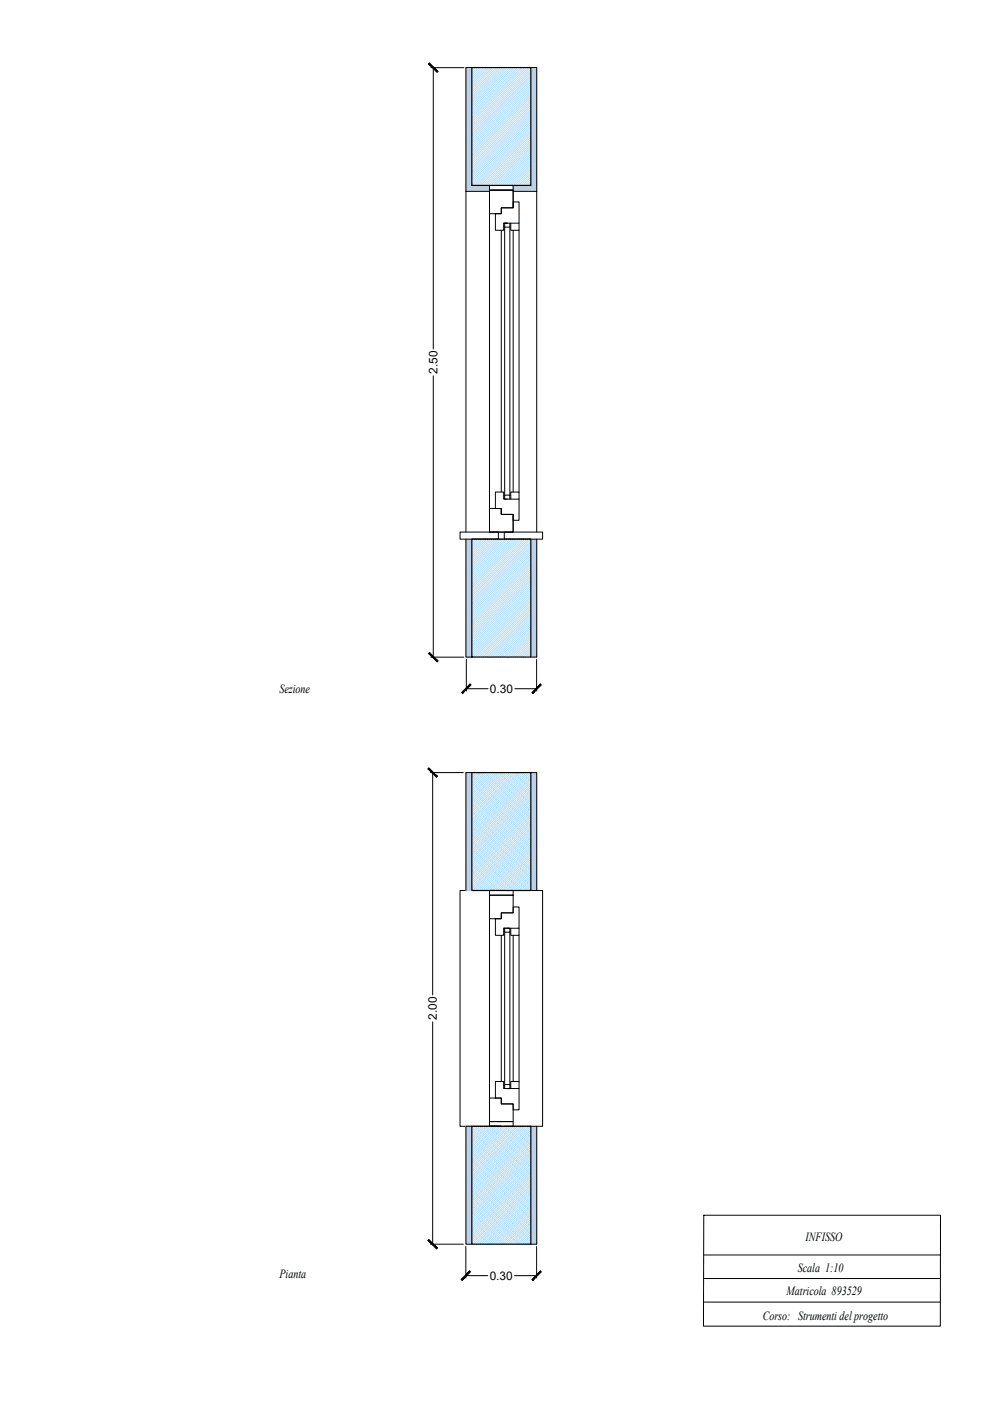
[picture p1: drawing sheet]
<svg xmlns="http://www.w3.org/2000/svg" width="420mm" height="594mm" viewBox="0 0 420 594" stroke-linecap="round" stroke-linejoin="round" font-family="sans-serif">
<defs><g id="words">
<g font-size="5.3">
<text x="118.5" y="293.8">Sezione</text>
<text x="341.5" y="526.2">INFISSO</text>
<text x="338.3" y="539.5">Scala 1:10</text>
<text x="118.5" y="541.9">Pianta</text>
<text x="333.5" y="549.2">Matricola 893529</text>
<text x="323.4" y="559.7">Corso: Strumenti del progetto</text>
</g>
<g font-size="5">
<text x="185.5" y="158.5" transform="rotate(-90 185.5 158.5)">2.50</text>
<text x="207.7" y="293.8">0.30</text>
<text x="185.2" y="432.5" transform="rotate(-90 185.2 432.5)">2.00</text>
<text x="207.6" y="542.7">0.30</text>
</g>
</g></defs>
<!-- layer: INTONACO -->
<g fill="none" stroke="#fff" stroke-width=".42">
<path d="M198.3 87.1h.1M204.7 91.1h.1M205 81.9h.1M199.2 116.3h.1M225.1 158.2h.1M199.8 172.2h.1M202.6 174.7h.1M204.4 160.9h.1M222.9 163.4h.1M205 182.3h.1M198.2 201.2h.1M206.1 200.2h.1"/>
<path d="M201.8 392.5h.1M203.9 397.4h.1M206.7 397.4h.1M206.8 400h.1M222.5 387.9h.1M227.4 394.7h.1M201.9 403.7h.1M223.4 417.3h.1M200.4 437.7h.1M202.9 433.1h.1M220.6 434.8h.1M220.8 435h.1"/>
<path d="M196.2 449.6h.1M205.5 454.1h.1M224.4 446.6h.1M203.8 462.4h.1M220.6 468h.1M222.4 474.2h.1M223.4 470.6h.1M225.4 476h.1M226.5 468.9h.1"/>
</g>
<!-- layer: linee proiettate -->
<path d="M200 78.6h25.1M217.6 88.1v-7.5h-10.1v145h10.1v-7.5M220.1 97.6v111M200 228.6h25.1M211.3 377.6h-16.3v100h16.3M213.8 377.6h16.3v100h-16.3M207.5 389.6v76M220.1 396.6v62" fill="none" stroke="#000" stroke-width=".42"/>
<!-- layer: INTONACO -->
<g fill="#bdd0e5" stroke="#bdd0e5" stroke-width=".42">
<path d="M225.1 28.6l2.5 50v-50zM225.1 28.6l2.5 50h-2.5z"/>
<path d="M197.5 28.6l2.5 50v-50zM197.5 28.6l2.5 50h-2.5z"/>
<path d="M217.6 78.6l10 2v-2zM217.6 78.6l10 2h-10z"/>
<path d="M197.5 78.6l10 2v-2zM197.5 78.6l10 2h-10z"/>
<path d="M217.6 80.6l10 .5v-.5zM217.6 80.6l10 .5h-10z"/>
<path d="M197.5 80.6l10 .5v-.5zM197.5 80.6l10 .5h-10z"/>
<path d="M225.1 228.6l2.5 50v-50zM225.1 228.6l2.5 50h-2.5z"/>
<path d="M197.5 228.6l2.5 50v-50zM197.5 228.6l2.5 50h-2.5z"/>
<path d="M225.1 327.6l2.5 50v-50zM225.1 327.6l2.5 50h-2.5z"/>
<path d="M197.5 327.6l2.5 50v-50zM197.5 327.6l2.5 50h-2.5z"/>
<path d="M225.1 477.6l2.5 50v-50zM225.1 477.6l2.5 50h-2.5z"/>
<path d="M197.5 477.6l2.5 50v-50zM197.5 477.6l2.5 50h-2.5z"/>
</g>
<!-- layer: LASTRE SEZ -->
<g fill="none" stroke="#000" stroke-width=".42">
<path d="M207.5 80.6h10.1v7.5h-5.1v2.5h-5zM210 90.6h2.5v-2.5h5.1v-2.5h2.5v9h-6.6v3h-3.5zM216.5 94.6v3h3.6v-3M207.5 215.6h5v2.5h5.1v7.5h-10.1zM210 215.6h2.5v2.3M210 208.6h3.5v3.1h6.6v8.9h-2.5v-2.5h-5.1v-2.5h-2.5zM216.5 211.7v-3.1h3.6v3.1M195 225.6h16.3v3h-16.3zM213.8 225.6h16.3v3h-16.3zM207.5 379.6h10.1v7.5h-5.1v2.5h-5zM210 389.6h2.5v-2.5h5.1v-2.5h2.5v9h-6.6v3h-3.5zM216.5 393.6v3h3.6v-3"/>
<path d="M210 458.6h3.5v3h6.6v9h-2.5v-2.5h-5.1v-2.5h-2.5zM207.5 465.6h5v2.5h5.1v7.5h-10.1zM216.5 461.6v-3h3.6v3"/>
</g>
<!-- layer: CONTROTELAIO SEZ -->
<g fill="none" stroke="#000" stroke-width=".42">
<path d="M207.5 78.6h10.1h-5.1h5.1v2h-10.1zM212.5 97.6v111M213.5 94.6h1.6h-1.1v1.7h2.2v-1.7M214 96.3v113.7M216.2 96.3v113.7M217.6 97.6v111M215.1 211.7h-1.1v-1.7h2.2v1.7M207.5 377.6h10.1v2h-10.1v-2h5zM212.5 396.6v62M213.5 393.6h1.6M214 393.6v1.7h2.2v-1.7h-1.1M214 395.3v64.6"/>
<path d="M215.1 393.6h.1M216.2 395.3v64.6M217.6 396.6v62M207.5 475.6h10.1v2h-10.1h5h-5zM214 461.6v-1.7h2.2v1.7h-1.1"/>
</g>
<!-- layer: INTONACO -->
<g fill="none" stroke="#adddf7" stroke-width=".42">
<path d="M200.1 31l-.1 .1M200.1 36.4h-.1M200.3 32.5l-.3 .3M200.3 37.9l-.3 .3M200.5 28.7l-.4 .5M200.5 34.1l-.4 .5M200.5 39.5l-.4 .4M200.8 30.3l-.5 .5M200.8 35.7l-.5 .4M201 31.9l-.5 .4M201 37.2l-.5 .5M201.2 33.4l-.4 .5"/>
<path d="M201.2 38.8l-.4 .5M201.5 29.6l-.5 .5M201.5 35l-.5 .5M201.6 28.6l-1.6 1.5M201.7 31.2l-.5 .5M201.7 36.6l-.5 .4M201.9 32.8l-.4 .4M201.9 38.2l-.4 .4M202.1 28.9l-.4 .5M202.1 34.4l-.4 .4M202.1 39.7l-.4 .5M202.4 30.5l-.5 .5"/>
<path d="M202.4 35.9l-.5 .5M202.5 28.6l-.1 .1M202.6 32.1l-.5 .4M202.6 37.5l-.5 .4M202.8 33.7l-.4 .4M202.8 39.1l-.4 .4M203 29.8l-.4 .5M203 35.2l-.4 .5M203.3 31.4l-.5 .5M203.3 36.8l-.5 .4M203.3 28.6l-3.3 3.3M203.5 33l-.5 .4"/>
<path d="M203.5 38.4l-.5 .4M203.7 29.2l-.4 .4M203.7 34.6l-.4 .4M203.7 39.9l-.4 .5M203.9 30.8l-.4 .4M203.9 36.1l-.4 .5M204.1 32.3l-.4 .5M204.1 37.7l-.4 .5M204.2 28.6l-.3 .3M204.4 33.9l-.5 .5M204.4 39.3l-.5 .4M204.6 30.1l-.5 .4"/>
<path d="M204.6 35.5l-.5 .4M204.8 31.7l-.4 .4M204.8 37l-.4 .5M205 33.2l-.4 .5M205 38.6l-.4 .5M205.2 28.6l-5.2 5.1M205.3 29.4l-.5 .4M205.3 34.8l-.5 .4M205.5 31l-.5 .4M205.5 36.4l-.5 .4M205.7 32.5l-.4 .5M205.7 37.9l-.4 .5"/>
<path d="M206 28.7l-.5 .5M206 34.1l-.5 .5M206 39.5l-.5 .4M206.2 30.3l-.5 .5M206.2 35.7l-.5 .4M206.4 31.9l-.4 .4M206.4 37.2l-.4 .5M206.6 33.4l-.4 .5M206.6 38.8l-.4 .5M206.9 29.6l-.5 .5M206.9 35l-.5 .5M206.9 28.6l-6.9 6.9"/>
<path d="M207.1 31.2l-.5 .5M207.1 36.6l-.5 .4M207.3 32.8l-.4 .4M207.3 38.2l-.4 .4M207.5 28.9l-.4 .5M207.5 34.4l-.4 .4M207.5 39.7l-.4 .5M207.7 30.5l-.4 .5M207.7 35.9l-.4 .5M207.8 28.6l-.1 .1M208 32.1l-.5 .4M208 37.5l-.5 .4"/>
<path d="M208.2 33.7l-.5 .4M208.2 39.1l-.5 .4M208.4 29.8l-.4 .5M208.4 35.2l-.4 .5M208.6 31.4l-.4 .5M208.6 36.8l-.4 .4M208.7 28.6l-8.7 8.7M208.9 33l-.5 .4M208.9 38.4l-.5 .4M209.1 29.2l-.5 .4M209.1 34.6l-.5 .4M209.1 39.9l-.5 .5"/>
<path d="M209.3 30.8l-.4 .4M209.3 36.1l-.4 .5M209.6 32.3l-.5 .5M209.6 37.7l-.5 .5M209.6 28.6l-.3 .3M209.8 33.9l-.5 .5M209.8 39.3l-.5 .4M210 30.1l-.4 .4M210 35.5l-.4 .4M210.2 31.7l-.4 .4M210.2 37l-.4 .5M210.5 33.2l-.5 .5"/>
<path d="M210.5 38.6l-.5 .5M210.5 28.6l-10.5 10.5M210.7 29.4l-.5 .4M210.7 34.8l-.5 .4M210.9 31l-.4 .4M210.9 36.4l-.4 .4M211.1 32.5l-.4 .5M211.1 37.9l-.4 .5M211.3 28.7l-.4 .5M211.3 34.1l-.4 .5M211.3 39.5l-.4 .4M211.6 30.3l-.5 .5"/>
<path d="M211.6 35.7l-.5 .4M211.8 31.9l-.5 .4M211.8 37.2l-.5 .5M212 33.4l-.4 .5M212 38.8l-.4 .5M212.2 29.6l-.4 .5M212.2 35l-.4 .5M212.3 28.6l-12.3 12.3M212.4 31.2l-.4 .5M212.4 36.6l-.4 .4M212.7 32.8l-.5 .4M212.7 38.2l-.5 .4"/>
<path d="M212.9 28.9l-.5 .5M212.9 34.4l-.5 .4M212.9 39.7l-.5 .5M213.1 30.5l-.4 .5M213.1 35.9l-.4 .5M213.2 28.6l-.1 .1M213.4 32.1l-.5 .4M213.4 37.5l-.5 .4M213.6 33.7l-.5 .4M213.6 39.1l-.5 .4M213.8 29.8l-.4 .5M213.8 35.2l-.4 .5"/>
<path d="M214.1 31.4l-.5 .5M214.1 36.8l-.5 .4M214.1 28.6l-14.1 14.1M214.3 33l-.5 .4M214.3 38.4l-.5 .4M214.5 29.2l-.4 .4M214.5 34.6l-.4 .4M214.5 39.9l-.4 .5M214.7 30.8l-.4 .4M214.7 36.1l-.4 .5M214.9 32.3l-.4 .5M214.9 37.7l-.4 .5"/>
<path d="M215 28.6l-.3 .3M215.2 33.9l-.5 .5M215.2 39.3l-.5 .4M215.4 30.1l-.5 .4M215.4 35.5l-.5 .4M215.6 31.7l-.4 .4M215.6 37l-.4 .5M215.8 33.2l-.4 .5M215.8 38.6l-.4 .5M215.9 28.6l-15.9 15.9M216 29.4l-.4 .4M216 34.8l-.4 .4"/>
<path d="M216.3 31l-.5 .4M216.3 36.4l-.5 .4M216.5 32.5l-.5 .5M216.5 37.9l-.5 .5M216.7 28.7l-.4 .5M216.7 34.1l-.4 .5M216.7 39.5l-.4 .4M217 30.3l-.5 .5M217 35.7l-.5 .4M217.2 31.9l-.5 .4M217.2 37.2l-.5 .5M217.4 33.4l-.4 .5"/>
<path d="M217.4 38.8l-.4 .5M217.6 29.6l-.4 .5M217.6 35l-.4 .5M217.7 28.6l-17.7 17.7M217.9 31.2l-.5 .5M217.9 36.6l-.5 .4M218.1 32.8l-.5 .4M218.1 38.2l-.5 .4M218.3 28.9l-.4 .5M218.3 34.4l-.4 .4M218.3 39.7l-.4 .5M218.5 30.5l-.4 .5"/>
<path d="M218.5 35.9l-.4 .5M218.6 28.6l-.1 .1M218.8 32.1l-.5 .4M218.8 37.5l-.5 .4M219 33.7l-.5 .4M219 39.1l-.5 .4M219.2 29.8l-.4 .5M219.2 35.2l-.4 .5M219.4 31.4l-.4 .5M219.4 36.8l-.4 .4M219.5 28.6l-19.5 19.5M219.6 33l-.4 .4"/>
<path d="M219.6 38.4l-.4 .4M219.9 29.2l-.5 .4M219.9 34.6l-.5 .4M219.9 39.9l-.5 .5M220.1 30.8l-.5 .4M220.1 36.1l-.5 .5M220.3 32.3l-.4 .5M220.3 37.7l-.4 .5M220.4 28.6l-.3 .3M220.5 33.9l-.4 .5M220.5 39.3l-.4 .4M220.8 30.1l-.5 .4"/>
<path d="M220.8 35.5l-.5 .4M221 31.7l-.5 .4M221 37l-.5 .5M221.2 33.2l-.4 .5M221.2 38.6l-.4 .5M221.3 28.6l-21.3 21.3M221.5 29.4l-.5 .4M221.5 34.8l-.5 .4M221.7 31l-.5 .4M221.7 36.4l-.5 .4M221.9 32.5l-.4 .5M221.9 37.9l-.4 .5"/>
<path d="M222.1 28.7l-.4 .5M222.1 34.1l-.4 .5M222.1 39.5l-.4 .4M222.3 30.3l-.4 .5M222.3 35.7l-.4 .4M222.6 31.9l-.5 .4M222.6 37.2l-.5 .5M222.8 33.4l-.5 .5M222.8 38.8l-.5 .5M223 29.6l-.4 .5M223 35l-.4 .5M223.1 28.6l-23.1 23.1"/>
<path d="M223.2 31.2l-.4 .5M223.2 36.6l-.4 .4M223.4 32.8l-.4 .4M223.4 38.2l-.4 .4M223.7 28.9l-.5 .5M223.7 34.4l-.5 .4M223.7 39.7l-.5 .5M223.9 30.5l-.5 .5M223.9 35.9l-.5 .5M224 28.6l-.1 .1M224.1 32.1l-.4 .4M224.1 37.5l-.4 .4"/>
<path d="M224.4 33.7l-.5 .4M224.4 39.1l-.5 .4M224.6 29.8l-.5 .5M224.6 35.2l-.5 .5M224.8 31.4l-.4 .5M224.8 36.8l-.4 .4M224.9 28.6l-24.9 24.9M225 31.2h.1M225 33l-.4 .4M225 38.4l-.4 .4M225.1 30.3l-25.1 25M225.1 32.1l-25.1 25"/>
<path d="M225.1 33.9l-25.1 25M225.1 35.7l-25.1 25M225.1 37.5l-25.1 25M225.1 39.3l-25.1 24.9M225.1 29.4l-.3 .2M225.1 34.8l-.3 .2M225.1 36.6h-.1M200.1 41.8h-.1M200.1 47.1l-.1 .1M200.1 52.5l-.1 .1M200.1 57.9l-.1 .1M200.3 43.3l-.3 .3"/>
<path d="M200.3 48.7l-.3 .3M200.3 54.1l-.3 .3M200.3 59.5l-.3 .3M200.5 44.9l-.4 .4M200.5 50.3l-.4 .4M200.5 55.7l-.4 .4M200.8 41.1l-.5 .4M200.8 46.5l-.5 .4M200.8 51.8l-.5 .5M200.8 57.2l-.5 .5M201 42.7l-.5 .4M201 48l-.5 .5"/>
<path d="M201 53.4l-.5 .5M201 58.8l-.5 .5M201.2 44.2l-.4 .4M201.2 49.6l-.4 .5M201.2 55l-.4 .4M201.5 40.4l-.5 .4M201.5 45.8l-.5 .5M201.5 51.2l-.5 .4M201.5 56.6l-.5 .4M201.7 42l-.5 .4M201.7 47.4l-.5 .4M201.7 52.7l-.5 .5"/>
<path d="M201.7 58.2l-.5 .4M201.9 43.5l-.4 .5M201.9 48.9l-.4 .5M201.9 54.3l-.4 .5M201.9 59.7l-.4 .4M202.1 45.1l-.4 .5M202.1 50.5l-.4 .5M202.1 55.9l-.4 .4M202.4 41.3l-.5 .5M202.4 46.7l-.5 .4M202.4 52.1l-.5 .4M202.4 57.5l-.5 .4"/>
<path d="M202.6 42.9l-.5 .4M202.6 48.2l-.5 .5M202.6 53.7l-.5 .4M202.6 59l-.5 .5M202.8 44.4l-.4 .5M202.8 49.8l-.4 .5M202.8 55.2l-.4 .5M203 40.6l-.4 .5M203 46l-.4 .5M203 51.4l-.4 .4M203 56.8l-.4 .4M203.3 42.2l-.5 .5"/>
<path d="M203.3 47.6l-.5 .4M203.3 53l-.5 .4M203.3 58.4l-.5 .4M203.5 43.8l-.5 .4M203.5 49.2l-.5 .4M203.5 54.6l-.5 .4M203.5 59.9l-.5 .5M203.7 45.3l-.4 .5M203.7 50.7l-.4 .5M203.7 56.1l-.4 .5M203.9 41.5l-.4 .5M203.9 46.9l-.4 .5"/>
<path d="M203.9 52.3l-.4 .4M203.9 57.7l-.4 .5M204.1 43.1l-.4 .4M204.1 48.5l-.4 .4M204.1 53.9l-.4 .4M204.1 59.3l-.4 .4M204.4 44.6l-.5 .5M204.4 50.1l-.5 .4M204.4 55.4l-.5 .5M204.6 40.8l-.5 .5M204.6 46.3l-.5 .4M204.6 51.6l-.5 .5"/>
<path d="M204.6 57l-.5 .5M204.8 42.4l-.4 .5M204.8 47.8l-.4 .4M204.8 53.2l-.4 .5M204.8 58.6l-.4 .4M205 44l-.4 .4M205 49.4l-.4 .4M205 54.8l-.4 .4M205.3 40.2l-.5 .4M205.3 45.6l-.5 .4M205.3 51l-.5 .4M205.3 56.3l-.5 .5"/>
<path d="M205.5 41.8l-.5 .4M205.5 47.1l-.5 .5M205.5 52.5l-.5 .5M205.5 57.9l-.5 .5M205.7 43.3l-.4 .5M205.7 48.7l-.4 .5M205.7 54.1l-.4 .5M205.7 59.5l-.4 .4M206 44.9l-.5 .4M206 50.3l-.5 .4M206 55.7l-.5 .4M206.2 41.1l-.5 .4"/>
<path d="M206.2 46.5l-.5 .4M206.2 51.8l-.5 .5M206.2 57.2l-.5 .5M206.4 42.7l-.4 .4M206.4 48l-.4 .5M206.4 53.4l-.4 .5M206.4 58.8l-.4 .5M206.6 44.2l-.4 .4M206.6 49.6l-.4 .5M206.6 55l-.4 .4M206.9 40.4l-.5 .4M206.9 45.8l-.5 .5"/>
<path d="M206.9 51.2l-.5 .4M206.9 56.6l-.5 .4M207.1 42l-.5 .4M207.1 47.4l-.5 .4M207.1 52.7l-.5 .5M207.1 58.2l-.5 .4M207.3 43.5l-.4 .5M207.3 48.9l-.4 .5M207.3 54.3l-.4 .5M207.3 59.7l-.4 .4M207.5 45.1l-.4 .5M207.5 50.5l-.4 .5"/>
<path d="M207.5 55.9l-.4 .4M207.7 41.3l-.4 .5M207.7 46.7l-.4 .4M207.7 52.1l-.4 .4M207.7 57.5l-.4 .4M208 42.9l-.5 .4M208 48.2l-.5 .5M208 53.7l-.5 .4M208 59l-.5 .5M208.2 44.4l-.5 .5M208.2 49.8l-.5 .5M208.2 55.2l-.5 .5"/>
<path d="M208.4 40.6l-.4 .5M208.4 46l-.4 .5M208.4 51.4l-.4 .4M208.4 56.8l-.4 .4M208.6 42.2l-.4 .5M208.6 47.6l-.4 .4M208.6 53l-.4 .4M208.6 58.4l-.4 .4M208.9 43.8l-.5 .4M208.9 49.2l-.5 .4M208.9 54.6l-.5 .4M208.9 59.9l-.5 .5"/>
<path d="M209.1 45.3l-.5 .5M209.1 50.7l-.5 .5M209.1 56.1l-.5 .5M209.3 41.5l-.4 .5M209.3 46.9l-.4 .5M209.3 52.3l-.4 .4M209.3 57.7l-.4 .5M209.6 43.1l-.5 .4M209.6 48.5l-.5 .4M209.6 53.9l-.5 .4M209.6 59.3l-.5 .4M209.8 44.6l-.5 .5"/>
<path d="M209.8 50.1l-.5 .4M209.8 55.4l-.5 .5M210 40.8l-.4 .5M210 46.3l-.4 .4M210 51.6l-.4 .5M210 57l-.4 .5M210.2 42.4l-.4 .5M210.2 47.8l-.4 .4M210.2 53.2l-.4 .5M210.2 58.6l-.4 .4M210.5 44l-.5 .4M210.5 49.4l-.5 .4"/>
<path d="M210.5 54.8l-.5 .4M210.7 40.2l-.5 .4M210.7 45.6l-.5 .4M210.7 51l-.5 .4M210.7 56.3l-.5 .5M210.9 41.8l-.4 .4M210.9 47.1l-.4 .5M210.9 52.5l-.4 .5M210.9 57.9l-.4 .5M211.1 43.3l-.4 .5M211.1 48.7l-.4 .5M211.1 54.1l-.4 .5"/>
<path d="M211.1 59.5l-.4 .4M211.3 44.9l-.4 .4M211.3 50.3l-.4 .4M211.3 55.7l-.4 .4M211.6 41.1l-.5 .4M211.6 46.5l-.5 .4M211.6 51.8l-.5 .5M211.6 57.2l-.5 .5M211.8 42.7l-.5 .4M211.8 48l-.5 .5M211.8 53.4l-.5 .5M211.8 58.8l-.5 .5"/>
<path d="M212 44.2l-.4 .4M212 49.6l-.4 .5M212 55l-.4 .4M212.2 40.4l-.4 .4M212.2 45.8l-.4 .5M212.2 51.2l-.4 .4M212.2 56.6l-.4 .4M212.4 42l-.4 .4M212.4 47.4l-.4 .4M212.4 52.7l-.4 .5M212.4 58.2l-.4 .4M212.7 43.5l-.5 .5"/>
<path d="M212.7 48.9l-.5 .5M212.7 54.3l-.5 .5M212.7 59.7l-.5 .4M212.9 45.1l-.5 .5M212.9 50.5l-.5 .5M212.9 55.9l-.5 .4M213.1 41.3l-.4 .5M213.1 46.7l-.4 .4M213.1 52.1l-.4 .4M213.1 57.5l-.4 .4M213.4 42.9l-.5 .4M213.4 48.2l-.5 .5"/>
<path d="M213.4 53.7l-.5 .4M213.4 59l-.5 .5M213.6 44.4l-.5 .5M213.6 49.8l-.5 .5M213.6 55.2l-.5 .5M213.8 40.6l-.4 .5M213.8 46l-.4 .5M213.8 51.4l-.4 .4M213.8 56.8l-.4 .4M214.1 42.2l-.5 .5M214.1 47.6l-.5 .4M214.1 53l-.5 .4"/>
<path d="M214.1 58.4l-.5 .4M214.3 43.8l-.5 .4M214.3 49.2l-.5 .4M214.3 54.6l-.5 .4M214.3 59.9l-.5 .5M214.5 45.3l-.4 .5M214.5 50.7l-.4 .5M214.5 56.1l-.4 .5M214.7 41.5l-.4 .5M214.7 46.9l-.4 .5M214.7 52.3l-.4 .4M214.7 57.7l-.4 .5"/>
<path d="M214.9 43.1l-.4 .4M214.9 48.5l-.4 .4M214.9 53.9l-.4 .4M214.9 59.3l-.4 .4M215.2 44.6l-.5 .5M215.2 50.1l-.5 .4M215.2 55.4l-.5 .5M215.4 40.8l-.5 .5M215.4 46.3l-.5 .4M215.4 51.6l-.5 .5M215.4 57l-.5 .5M215.6 42.4l-.4 .5"/>
<path d="M215.6 47.8l-.4 .4M215.6 53.2l-.4 .5M215.6 58.6l-.4 .4M215.8 44l-.4 .4M215.8 49.4l-.4 .4M215.8 54.8l-.4 .4M216 40.2l-.4 .4M216 45.6l-.4 .4M216 51l-.4 .4M216 56.3l-.4 .5M216.3 41.8l-.5 .4M216.3 47.1l-.5 .5"/>
<path d="M216.3 52.5l-.5 .5M216.3 57.9l-.5 .5M216.5 43.3l-.5 .5M216.5 48.7l-.5 .5M216.5 54.1l-.5 .5M216.5 59.5l-.5 .4M216.7 44.9l-.4 .4M216.7 50.3l-.4 .4M216.7 55.7l-.4 .4M217 41.1l-.5 .4M217 46.5l-.5 .4M217 51.8l-.5 .5"/>
<path d="M217 57.2l-.5 .5M217.2 42.7l-.5 .4M217.2 48l-.5 .5M217.2 53.4l-.5 .5M217.2 58.8l-.5 .5M217.4 44.2l-.4 .4M217.4 49.6l-.4 .5M217.4 55l-.4 .4M217.6 40.4l-.4 .4M217.6 45.8l-.4 .5M217.6 51.2l-.4 .4M217.6 56.6l-.4 .4"/>
<path d="M217.9 42l-.5 .4M217.9 47.4l-.5 .4M217.9 52.7l-.5 .5M217.9 58.2l-.5 .4M218.1 43.5l-.5 .5M218.1 48.9l-.5 .5M218.1 54.3l-.5 .5M218.1 59.7l-.5 .4M218.3 45.1l-.4 .5M218.3 50.5l-.4 .5M218.3 55.9l-.4 .4M218.5 41.3l-.4 .5"/>
<path d="M218.5 46.7l-.4 .4M218.5 52.1l-.4 .4M218.5 57.5l-.4 .4M218.8 42.9l-.5 .4M218.8 48.2l-.5 .5M218.8 53.7l-.5 .4M218.8 59l-.5 .5M219 44.4l-.5 .5M219 49.8l-.5 .5M219 55.2l-.5 .5M219.2 40.6l-.4 .5M219.2 46l-.4 .5"/>
<path d="M219.2 51.4l-.4 .4M219.2 56.8l-.4 .4M219.4 42.2l-.4 .5M219.4 47.6l-.4 .4M219.4 53l-.4 .4M219.4 58.4l-.4 .4M219.6 43.8l-.4 .4M219.6 49.2l-.4 .4M219.6 54.6l-.4 .4M219.6 59.9l-.4 .5M219.9 45.3l-.5 .5M219.9 50.7l-.5 .5"/>
<path d="M219.9 56.1l-.5 .5M220.1 41.5l-.5 .5M220.1 46.9l-.5 .5M220.1 52.3l-.5 .4M220.1 57.7l-.5 .5M220.3 43.1l-.4 .4M220.3 48.5l-.4 .4M220.3 53.9l-.4 .4M220.3 59.3l-.4 .4M220.5 44.6l-.4 .5M220.5 50.1l-.4 .4M220.5 55.4l-.4 .5"/>
<path d="M220.8 40.8l-.5 .5M220.8 46.3l-.5 .4M220.8 51.6l-.5 .5M220.8 57l-.5 .5M221 42.4l-.5 .5M221 47.8l-.5 .4M221 53.2l-.5 .5M221 58.6l-.5 .4M221.2 44l-.4 .4M221.2 49.4l-.4 .4M221.2 54.8l-.4 .4M221.5 40.2l-.5 .4"/>
<path d="M221.5 45.6l-.5 .4M221.5 51l-.5 .4M221.5 56.3l-.5 .5M221.7 41.8l-.5 .4M221.7 47.1l-.5 .5M221.7 52.5l-.5 .5M221.7 57.9l-.5 .5M221.9 43.3l-.4 .5M221.9 48.7l-.4 .5M221.9 54.1l-.4 .5M221.9 59.5l-.4 .4M222.1 44.9l-.4 .4"/>
<path d="M222.1 50.3l-.4 .4M222.1 55.7l-.4 .4M222.3 41.1l-.4 .4M222.3 46.5l-.4 .4M222.3 51.8l-.4 .5M222.3 57.2l-.4 .5M222.6 42.7l-.5 .4M222.6 48l-.5 .5M222.6 53.4l-.5 .5M222.6 58.8l-.5 .5M222.8 44.2l-.5 .4M222.8 49.6l-.5 .5"/>
<path d="M222.8 55l-.5 .4M223 40.4l-.4 .4M223 45.8l-.4 .5M223 51.2l-.4 .4M223 56.6l-.4 .4M223.2 42l-.4 .4M223.2 47.4l-.4 .4M223.2 52.7l-.4 .5M223.2 58.2l-.4 .4M223.4 43.5l-.4 .5M223.4 48.9l-.4 .5M223.4 54.3l-.4 .5"/>
<path d="M223.4 59.7l-.4 .4M223.7 45.1l-.5 .5M223.7 50.5l-.5 .5M223.7 55.9l-.5 .4M223.9 41.3l-.5 .5M223.9 46.7l-.5 .4M223.9 52.1l-.5 .4M223.9 57.5l-.5 .4M224.1 42.9l-.4 .4M224.1 48.2l-.4 .5M224.1 53.7l-.4 .4M224.1 59l-.4 .5"/>
<path d="M224.4 44.4l-.5 .5M224.4 49.8l-.5 .5M224.4 55.2l-.5 .5M224.6 40.6l-.5 .5M224.6 46l-.5 .5M224.6 51.4l-.5 .4M224.6 56.8l-.5 .4M224.8 42.2l-.4 .5M224.8 47.6l-.4 .4M224.8 53l-.4 .4M224.8 58.4l-.4 .4M225 42h.1"/>
<path d="M225 43.8l-.4 .4M225 47.4h.1M225 49.2l-.4 .4M225 52.7h.1M225 54.6l-.4 .4M225 59.9l-.4 .5M225.1 41l-25.1 25.1M225.1 42.9l-25.1 24.9M225.1 44.6l-25.1 25.1M225.1 46.5l-25.1 24.9M225.1 48.2l-25.1 25.1M225.1 50l-25.1 25"/>
<path d="M225.1 51.8l-25.1 25M225.1 53.6l-25.1 25M225.1 55.4l-23.2 23.2M225.1 57.2l-21.5 21.4M225.1 59l-19.7 19.6M225.1 40.2l-.3 .2M225.1 45.5l-.3 .3M225.1 51l-.3 .2M225.1 56.3l-.3 .3M225.1 58.1l-.1 .1M200.1 63.3l-.1 .1M200.1 68.7l-.1 .1"/>
<path d="M200.1 74.1l-.1 .1M200.3 64.9l-.3 .3M200.3 70.3l-.3 .3M200.3 75.6l-.3 .3M200.5 61.1l-.4 .4M200.5 66.4l-.4 .5M200.5 71.8l-.4 .5M200.5 77.2l-.4 .5M200.8 62.6l-.5 .5M200.8 68l-.5 .5M200.8 73.4l-.5 .5M201 64.2l-.5 .4"/>
<path d="M201 69.6l-.5 .4M201 75l-.5 .4M201.2 60.4l-.4 .4M201.2 65.8l-.4 .4M201.2 71.1l-.4 .5M201.2 76.6l-.4 .4M201.5 62l-.5 .4M201.5 67.3l-.5 .5M201.5 72.7l-.5 .5M201.5 78.1l-.5 .5M201.7 63.5l-.5 .5M201.7 68.9l-.5 .5"/>
<path d="M201.7 74.3l-.5 .4M201.9 65.1l-.4 .5M201.9 70.5l-.4 .4M201.9 75.9l-.4 .4M202.1 61.3l-.4 .5M202.1 66.7l-.4 .4M202.1 72l-.4 .5M202.1 77.5l-.4 .4M202.4 62.9l-.5 .4M202.4 68.2l-.5 .5M202.4 73.6l-.5 .5M202.6 64.4l-.5 .5"/>
<path d="M202.6 69.8l-.5 .5M202.6 75.2l-.5 .4M202.8 60.6l-.4 .5M202.8 66l-.4 .4M202.8 71.4l-.4 .4M202.8 76.8l-.4 .4M203 62.2l-.4 .4M203 67.5l-.4 .5M203 73l-.4 .4M203 78.3l-.3 .3M203.3 63.7l-.5 .5M203.3 69.2l-.5 .4"/>
<path d="M203.3 74.5l-.5 .5M203.5 65.3l-.5 .5M203.5 70.7l-.5 .4M203.5 76.1l-.5 .5M203.7 61.5l-.4 .5M203.7 66.9l-.4 .4M203.7 72.3l-.4 .4M203.7 77.7l-.4 .4M203.9 63.1l-.4 .4M203.9 68.5l-.4 .4M203.9 73.9l-.4 .4M204.1 64.6l-.4 .5"/>
<path d="M204.1 70l-.4 .5M204.1 75.4l-.4 .5M204.4 60.8l-.5 .5M204.4 66.2l-.5 .5M204.4 71.6l-.5 .4M204.4 77l-.5 .5M204.6 62.4l-.5 .5M204.6 67.8l-.5 .4M204.6 73.2l-.5 .4M204.6 78.6h-.1M204.8 64l-.4 .4M204.8 69.4l-.4 .4"/>
<path d="M204.8 74.7l-.4 .5M205 60.1l-.4 .5M205 65.6l-.4 .4M205 70.9l-.4 .5M205 76.3l-.4 .5M205.3 61.8l-.5 .4M205.3 67.1l-.5 .4M205.3 72.5l-.5 .5M205.3 77.9l-.5 .4M205.5 63.3l-.5 .4M205.5 68.7l-.5 .5M205.5 74.1l-.5 .4"/>
<path d="M205.7 64.9l-.4 .4M205.7 70.3l-.4 .4M205.7 75.6l-.4 .5M206 61.1l-.5 .4M206 66.4l-.5 .5M206 71.8l-.5 .5M206 77.2l-.5 .5M206.2 62.6l-.5 .5M206.2 68l-.5 .5M206.2 73.4l-.5 .5M206.4 64.2l-.4 .4M206.4 69.6l-.4 .4"/>
<path d="M206.4 75l-.4 .4M206.6 60.4l-.4 .4M206.6 65.8l-.4 .4M206.6 71.1l-.4 .5M206.6 76.6l-.4 .4M206.9 62l-.5 .4M206.9 67.3l-.5 .5M206.9 72.7l-.5 .5M206.9 78.1l-.5 .5M207.1 63.5l-.5 .5M207.1 68.9l-.5 .5M207.1 74.3l-.5 .4"/>
<path d="M207.3 65.1l-.4 .5M207.3 70.5l-.4 .4M207.3 75.9l-.4 .4M207.5 61.3l-.4 .5M207.5 66.7l-.4 .4M207.5 72l-.4 .5M207.5 77.5l-.4 .4M207.7 62.9l-.4 .4M207.7 68.2l-.4 .5M207.7 73.6l-.4 .5M208 64.4l-.5 .5M208 69.8l-.5 .5"/>
<path d="M208 75.2l-.5 .4M208.2 60.6l-.5 .5M208.2 66l-.5 .4M208.2 71.4l-.5 .4M208.2 76.8l-.5 .4M208.4 62.2l-.4 .4M208.4 67.5l-.4 .5M208.4 73l-.4 .4M208.4 78.3l-.3 .3M208.6 63.7l-.4 .5M208.6 69.2l-.4 .4M208.6 74.5l-.4 .5"/>
<path d="M208.9 65.3l-.5 .5M208.9 70.7l-.5 .4M208.9 76.1l-.5 .5M209.1 61.5l-.5 .5M209.1 66.9l-.5 .4M209.1 72.3l-.5 .4M209.1 77.7l-.5 .4M209.3 63.1l-.4 .4M209.3 68.5l-.4 .4M209.3 73.9l-.4 .4M209.6 64.6l-.5 .5M209.6 70l-.5 .5"/>
<path d="M209.6 75.4l-.5 .5M209.8 60.8l-.5 .5M209.8 66.2l-.5 .5M209.8 71.6l-.5 .4M209.8 77l-.5 .5M210 62.4l-.4 .5M210 67.8l-.4 .4M210 73.2l-.4 .4M210 78.6h-.1M210.2 64l-.4 .4M210.2 69.4l-.4 .4M210.2 74.7l-.4 .5"/>
<path d="M210.5 60.1l-.5 .5M210.5 65.6l-.5 .4M210.5 70.9l-.5 .5M210.5 76.3l-.5 .5M210.7 61.8l-.5 .4M210.7 67.1l-.5 .4M210.7 72.5l-.5 .5M210.7 77.9l-.5 .4M210.9 63.3l-.4 .4M210.9 68.7l-.4 .5M210.9 74.1l-.4 .4M211.1 64.9l-.4 .4"/>
<path d="M211.1 70.3l-.4 .4M211.1 75.6l-.4 .5M211.3 61.1l-.4 .4M211.3 66.4l-.4 .5M211.3 71.8l-.4 .5M211.3 77.2l-.4 .5M211.6 62.6l-.5 .5M211.6 68l-.5 .5M211.6 73.4l-.5 .5M211.8 64.2l-.5 .4M211.8 69.6l-.5 .4M211.8 75l-.5 .4"/>
<path d="M212 60.4l-.4 .4M212 65.8l-.4 .4M212 71.1l-.4 .5M212 76.6l-.4 .4M212.2 62l-.4 .4M212.2 67.3l-.4 .5M212.2 72.7l-.4 .5M212.2 78.1l-.4 .5M212.4 63.5l-.4 .5M212.4 68.9l-.4 .5M212.4 74.3l-.4 .4M212.7 65.1l-.5 .5"/>
<path d="M212.7 70.5l-.5 .4M212.7 75.9l-.5 .4M212.9 61.3l-.5 .5M212.9 66.7l-.5 .4M212.9 72l-.5 .5M212.9 77.5l-.5 .4M213.1 62.9l-.4 .4M213.1 68.2l-.4 .5M213.1 73.6l-.4 .5M213.4 64.4l-.5 .5M213.4 69.8l-.5 .5M213.4 75.2l-.5 .4"/>
<path d="M213.6 60.6l-.5 .5M213.6 66l-.5 .4M213.6 71.4l-.5 .4M213.6 76.8l-.5 .4M213.8 62.2l-.4 .4M213.8 67.5l-.4 .5M213.8 73l-.4 .4M213.8 78.3l-.3 .3M214.1 63.7l-.5 .5M214.1 69.2l-.5 .4M214.1 74.5l-.5 .5M214.3 65.3l-.5 .5"/>
<path d="M214.3 70.7l-.5 .4M214.3 76.1l-.5 .5M214.5 61.5l-.4 .5M214.5 66.9l-.4 .4M214.5 72.3l-.4 .4M214.5 77.7l-.4 .4M214.7 63.1l-.4 .4M214.7 68.5l-.4 .4M214.7 73.9l-.4 .4M214.9 64.6l-.4 .5M214.9 70l-.4 .5M214.9 75.4l-.4 .5"/>
<path d="M215.2 60.8l-.5 .5M215.2 66.2l-.5 .5M215.2 71.6l-.5 .4M215.2 77l-.5 .5M215.4 62.4l-.5 .5M215.4 67.8l-.5 .4M215.4 73.2l-.5 .4M215.4 78.6h-.1M215.6 64l-.4 .4M215.6 69.4l-.4 .4M215.6 74.7l-.4 .5M215.8 60.1l-.4 .5"/>
<path d="M215.8 65.6l-.4 .4M215.8 70.9l-.4 .5M215.8 76.3l-.4 .5M216 61.8l-.4 .4M216 67.1l-.4 .4M216 72.5l-.4 .5M216 77.9l-.4 .4M216.3 63.3l-.5 .4M216.3 68.7l-.5 .5M216.3 74.1l-.5 .4M216.5 64.9l-.5 .4M216.5 70.3l-.5 .4"/>
<path d="M216.5 75.6l-.5 .5M216.7 61.1l-.4 .4M216.7 66.4l-.4 .5M216.7 71.8l-.4 .5M216.7 77.2l-.4 .5M217 62.6l-.5 .5M217 68l-.5 .5M217 73.4l-.5 .5M217.2 64.2l-.5 .4M217.2 69.6l-.5 .4M217.2 75l-.5 .4M217.4 60.4l-.4 .4"/>
<path d="M217.4 65.8l-.4 .4M217.4 71.1l-.4 .5M217.4 76.6l-.4 .4M217.6 62l-.4 .4M217.6 67.3l-.4 .5M217.6 72.7l-.4 .5M217.6 78.1l-.4 .5M217.9 63.5l-.5 .5M217.9 68.9l-.5 .5M217.9 74.3l-.5 .4M218.1 65.1l-.5 .5M218.1 70.5l-.5 .4"/>
<path d="M218.1 75.9l-.5 .4M218.3 61.3l-.4 .5M218.3 66.7l-.4 .4M218.3 72l-.4 .5M218.3 77.5l-.4 .4M218.5 62.9l-.4 .4M218.5 68.2l-.4 .5M218.5 73.6l-.4 .5M218.8 64.4l-.5 .5M218.8 69.8l-.5 .5M218.8 75.2l-.5 .4M219 60.6l-.5 .5"/>
<path d="M219 66l-.5 .4M219 71.4l-.5 .4M219 76.8l-.5 .4M219.2 62.2l-.4 .4M219.2 67.5l-.4 .5M219.2 73l-.4 .4M219.2 78.3l-.3 .3M219.4 63.7l-.4 .5M219.4 69.2l-.4 .4M219.4 74.5l-.4 .5M219.6 65.3l-.4 .5M219.6 70.7l-.4 .4"/>
<path d="M219.6 76.1l-.4 .5M219.9 61.5l-.5 .5M219.9 66.9l-.5 .4M219.9 72.3l-.5 .4M219.9 77.7l-.5 .4M220.1 63.1l-.5 .4M220.1 68.5l-.5 .4M220.1 73.9l-.5 .4M220.3 64.6l-.4 .5M220.3 70l-.4 .5M220.3 75.4l-.4 .5M220.5 60.8l-.4 .5"/>
<path d="M220.5 66.2l-.4 .5M220.5 71.6l-.4 .4M220.5 77l-.4 .5M220.8 62.4l-.5 .5M220.8 67.8l-.5 .4M220.8 73.2l-.5 .4M220.8 78.6h-.1M221 64l-.5 .4M221 69.4l-.5 .4M221 74.7l-.5 .5M221.2 60.1l-.4 .5M221.2 65.6l-.4 .4"/>
<path d="M221.2 70.9l-.4 .5M221.2 76.3l-.4 .5M221.5 61.8l-.5 .4M221.5 67.1l-.5 .4M221.5 72.5l-.5 .5M221.5 77.9l-.5 .4M221.7 63.3l-.5 .4M221.7 68.7l-.5 .5M221.7 74.1l-.5 .4M221.9 64.9l-.4 .4M221.9 70.3l-.4 .4M221.9 75.6l-.4 .5"/>
<path d="M222.1 61.1l-.4 .4M222.1 66.4l-.4 .5M222.1 71.8l-.4 .5M222.1 77.2l-.4 .5M222.3 62.6l-.4 .5M222.3 68l-.4 .5M222.3 73.4l-.4 .5M222.6 64.2l-.5 .4M222.6 69.6l-.5 .4M222.6 75l-.5 .4M222.8 60.4l-.5 .4M222.8 65.8l-.5 .4"/>
<path d="M222.8 71.1l-.5 .5M222.8 76.6l-.5 .4M223 62l-.4 .4M223 67.3l-.4 .5M223 72.7l-.4 .5M223 78.1l-.4 .5M223.2 63.5l-.4 .5M223.2 68.9l-.4 .5M223.2 74.3l-.4 .4M223.4 65.1l-.4 .5M223.4 70.5l-.4 .4M223.4 75.9l-.4 .4"/>
<path d="M223.7 61.3l-.5 .5M223.7 66.7l-.5 .4M223.7 72l-.5 .5M223.7 77.5l-.5 .4M223.9 62.9l-.5 .4M223.9 68.2l-.5 .5M223.9 73.6l-.5 .5M224.1 64.4l-.4 .5M224.1 69.8l-.4 .5M224.1 75.2l-.4 .4M224.4 60.6l-.5 .5M224.4 66l-.5 .4"/>
<path d="M224.4 71.4l-.5 .4M224.4 76.8l-.5 .4M224.6 62.2l-.5 .4M224.6 67.5l-.5 .5M224.6 73l-.5 .4M224.6 78.3l-.3 .3M224.8 63.7l-.4 .5M224.8 69.2l-.4 .4M224.8 74.5l-.4 .5M225 63.5h.1M225 65.3l-.4 .5M225 68.9h.1"/>
<path d="M225 70.7l-.4 .4M225 76.1l-.4 .5M225.1 60.8l-17.9 17.8M225.1 62.6l-16.1 16M225.1 64.4l-14.3 14.2M225.1 66.2l-12.5 12.4M225.1 68l-10.7 10.6M225.1 69.8l-8.9 8.8M225.1 71.6l-7.1 7M225.1 73.4l-5.3 5.2M225.1 75.2l-3.5 3.4M225.1 77l-1.7 1.6"/>
<path d="M225.1 61.7l-.3 .3M225.1 67.1l-.3 .2M225.1 72.5l-.3 .2M225.1 74.3h-.1M225.1 77.9l-.3 .2M200.1 230.3l-.1 .1M200.1 235.7l-.1 .1M200.3 231.9l-.3 .3M200.3 237.3l-.3 .3M200.5 233.5l-.4 .4M200.5 238.9l-.4 .4M200.8 229.6l-.5 .5"/>
<path d="M200.8 235.1l-.5 .4M200.9 228.6l-.9 .9M201 231.3l-.5 .4M201 236.6l-.5 .5M201.2 232.8l-.4 .4M201.2 238.2l-.4 .5M201.5 229l-.5 .4M201.5 234.4l-.5 .4M201.5 239.8l-.5 .4M201.7 230.6l-.5 .4M201.7 236l-.5 .4M201.8 228.6l-.1 .2"/>
<path d="M201.9 232.1l-.4 .5M201.9 237.5l-.4 .5M202.1 233.7l-.4 .5M202.1 239.1l-.4 .5M202.4 229.9l-.5 .4M202.4 235.3l-.5 .4M202.6 231.5l-.5 .4M202.6 236.8l-.5 .5M202.7 228.6l-2.7 2.7M202.8 233l-.4 .5M202.8 238.4l-.4 .5M203 229.2l-.4 .4"/>
<path d="M203 234.6l-.4 .5M203 240l-.4 .4M203.3 230.8l-.5 .5M203.3 236.2l-.5 .4M203.5 232.4l-.5 .4M203.5 237.7l-.5 .5M203.6 228.6l-.3 .4M203.7 233.9l-.4 .5M203.7 239.3l-.4 .5M203.9 230.1l-.4 .5M203.9 235.5l-.4 .5M204.1 231.7l-.4 .4"/>
<path d="M204.1 237.1l-.4 .4M204.4 233.2l-.5 .5M204.4 238.7l-.5 .4M204.5 228.6l-4.5 4.5M204.6 229.4l-.5 .5M204.6 234.8l-.5 .5M204.8 231l-.4 .5M204.8 236.4l-.4 .4M205 232.6l-.4 .4M205 238l-.4 .4M205.3 228.8l-.5 .4M205.3 234.2l-.5 .4"/>
<path d="M205.3 239.6l-.5 .4M205.5 230.3l-.5 .5M205.5 235.7l-.5 .5M205.7 231.9l-.4 .5M205.7 237.3l-.4 .4M206 233.5l-.5 .4M206 238.9l-.5 .4M206.2 229.6l-.5 .5M206.2 235.1l-.5 .4M206.3 228.6l-6.3 6.3M206.4 231.3l-.4 .4M206.4 236.6l-.4 .5"/>
<path d="M206.6 232.8l-.4 .4M206.6 238.2l-.4 .5M206.9 229l-.5 .4M206.9 234.4l-.5 .4M206.9 239.8l-.5 .4M207.1 230.6l-.5 .4M207.1 236l-.5 .4M207.2 228.6l-.1 .2M207.3 232.1l-.4 .5M207.3 237.5l-.4 .5M207.5 233.7l-.4 .5M207.5 239.1l-.4 .5"/>
<path d="M207.7 229.9l-.4 .4M207.7 235.3l-.4 .4M208 231.5l-.5 .4M208 236.8l-.5 .5M208.1 228.6l-8.1 8.1M208.2 233l-.5 .5M208.2 238.4l-.5 .5M208.4 229.2l-.4 .4M208.4 234.6l-.4 .5M208.4 240l-.4 .4M208.6 230.8l-.4 .5M208.6 236.2l-.4 .4"/>
<path d="M208.9 232.4l-.5 .4M208.9 237.7l-.5 .5M209 228.6l-.4 .4M209.1 233.9l-.5 .5M209.1 239.3l-.5 .5M209.3 230.1l-.4 .5M209.3 235.5l-.4 .5M209.6 231.7l-.5 .4M209.6 237.1l-.5 .4M209.8 233.2l-.5 .5M209.8 238.7l-.5 .4M209.9 228.6l-9.9 9.9"/>
<path d="M210 229.4l-.4 .5M210 234.8l-.4 .5M210.2 231l-.4 .5M210.2 236.4l-.4 .4M210.5 232.6l-.5 .4M210.5 238l-.5 .4M210.7 228.8l-.5 .4M210.7 234.2l-.5 .4M210.7 239.6l-.5 .4M210.9 230.3l-.4 .5M210.9 235.7l-.4 .5M211.1 231.9l-.4 .5"/>
<path d="M211.1 237.3l-.4 .4M211.3 233.5l-.4 .4M211.3 238.9l-.4 .4M211.6 229.6l-.5 .5M211.6 235.1l-.5 .4M211.7 228.6l-11.7 11.7M211.8 231.3l-.5 .4M211.8 236.6l-.5 .5M212 232.8l-.4 .4M212 238.2l-.4 .5M212.2 229l-.4 .4M212.2 234.4l-.4 .4"/>
<path d="M212.2 239.8l-.4 .4M212.4 230.6l-.4 .4M212.4 236l-.4 .4M212.6 228.6l-.2 .2M212.7 232.1l-.5 .5M212.7 237.5l-.5 .5M212.9 233.7l-.5 .5M212.9 239.1l-.5 .5M213.1 229.9l-.4 .4M213.1 235.3l-.4 .4M213.4 231.5l-.5 .4M213.4 236.8l-.5 .5"/>
<path d="M213.5 228.6l-13.5 13.5M213.6 233l-.5 .5M213.6 238.4l-.5 .5M213.8 229.2l-.4 .4M213.8 234.6l-.4 .5M213.8 240l-.4 .4M214.1 230.8l-.5 .5M214.1 236.2l-.5 .4M214.3 232.4l-.5 .4M214.3 237.7l-.5 .5M214.4 228.6l-.3 .4M214.5 233.9l-.4 .5"/>
<path d="M214.5 239.3l-.4 .5M214.7 230.1l-.4 .5M214.7 235.5l-.4 .5M214.9 231.7l-.4 .4M214.9 237.1l-.4 .4M215.2 233.2l-.5 .5M215.2 238.7l-.5 .4M215.3 228.6l-15.3 15.3M215.4 229.4l-.5 .5M215.4 234.8l-.5 .5M215.6 231l-.4 .5M215.6 236.4l-.4 .4"/>
<path d="M215.8 232.6l-.4 .4M215.8 238l-.4 .4M216 228.8l-.4 .4M216 234.2l-.4 .4M216 239.6l-.4 .4M216.3 230.3l-.5 .5M216.3 235.7l-.5 .5M216.5 231.9l-.5 .5M216.5 237.3l-.5 .4M216.7 233.5l-.4 .4M216.7 238.9l-.4 .4M217 229.6l-.5 .5"/>
<path d="M217 235.1l-.5 .4M217.1 228.6l-17.1 17.1M217.2 231.3l-.5 .4M217.2 236.6l-.5 .5M217.4 232.8l-.4 .4M217.4 238.2l-.4 .5M217.6 229l-.4 .4M217.6 234.4l-.4 .4M217.6 239.8l-.4 .4M217.9 230.6l-.5 .4M217.9 236l-.5 .4M218 228.6l-.1 .2"/>
<path d="M218.1 232.1l-.5 .5M218.1 237.5l-.5 .5M218.3 233.7l-.4 .5M218.3 239.1l-.4 .5M218.5 229.9l-.4 .4M218.5 235.3l-.4 .4M218.8 231.5l-.5 .4M218.8 236.8l-.5 .5M218.9 228.6l-18.9 18.9M219 233l-.5 .5M219 238.4l-.5 .5M219.2 229.2l-.4 .4"/>
<path d="M219.2 234.6l-.4 .5M219.2 240l-.4 .4M219.4 230.8l-.4 .5M219.4 236.2l-.4 .4M219.6 232.4l-.4 .4M219.6 237.7l-.4 .5M219.8 228.6l-.4 .4M219.9 233.9l-.5 .5M219.9 239.3l-.5 .5M220.1 230.1l-.5 .5M220.1 235.5l-.5 .5M220.3 231.7l-.4 .4"/>
<path d="M220.3 237.1l-.4 .4M220.5 233.2l-.4 .5M220.5 238.7l-.4 .4M220.7 228.6l-20.7 20.6M220.8 229.4l-.5 .5M220.8 234.8l-.5 .5M221 231l-.5 .5M221 236.4l-.5 .4M221.2 232.6l-.4 .4M221.2 238l-.4 .4M221.5 228.8l-.5 .4M221.5 234.2l-.5 .4"/>
<path d="M221.5 239.6l-.5 .4M221.7 230.3l-.5 .5M221.7 235.7l-.5 .5M221.9 231.9l-.4 .5M221.9 237.3l-.4 .4M222.1 233.5l-.4 .4M222.1 238.9l-.4 .4M222.3 229.6l-.4 .5M222.3 235.1l-.4 .4M222.5 228.6l-22.5 22.5M222.6 231.3l-.5 .4M222.6 236.6l-.5 .5"/>
<path d="M222.8 232.8l-.5 .4M222.8 238.2l-.5 .5M223 229l-.4 .4M223 234.4l-.4 .4M223 239.8l-.4 .4M223.2 230.6l-.4 .4M223.2 236l-.4 .4M223.4 228.6l-.2 .2M223.4 232.1l-.4 .5M223.4 237.5l-.4 .5M223.7 233.7l-.5 .5M223.7 239.1l-.5 .5"/>
<path d="M223.9 229.9l-.5 .4M223.9 235.3l-.5 .4M224.1 231.5l-.4 .4M224.1 236.8l-.4 .5M224.3 228.6l-24.3 24.2M224.4 233l-.5 .5M224.4 238.4l-.5 .5M224.6 229.2l-.5 .4M224.6 234.6l-.5 .5M224.6 240l-.5 .4M224.8 230.8l-.4 .5M224.8 236.2l-.4 .4"/>
<path d="M225 232.4l-.4 .4M225 236h.1M225 237.7l-.4 .5M225.1 229.6l-25.1 25.1M225.1 231.5l-25.1 24.9M225.1 233.2l-25.1 25.1M225.1 235l-25.1 25M225.1 236.8l-25.1 25M225.1 238.6l-25.1 25M225.1 228.8l-.3 .2M225.1 230.5l-.1 .1M225.1 234.1l-.3 .3"/>
<path d="M225.1 239.6l-.3 .2M200.1 241.1l-.1 .1M200.1 246.5l-.1 .1M200.1 251.9l-.1 .1M200.1 257.3h-.1M200.3 242.7l-.3 .3M200.3 248.1l-.3 .3M200.3 253.5l-.3 .3M200.3 258.9l-.3 .3M200.5 244.2l-.4 .5M200.5 249.6l-.4 .5M200.5 255l-.4 .5"/>
<path d="M200.8 240.4l-.5 .5M200.8 245.8l-.5 .5M200.8 251.2l-.5 .5M200.8 256.6l-.5 .4M201 242l-.5 .5M201 247.4l-.5 .4M201 252.8l-.5 .4M201 258.2l-.5 .4M201.2 243.6l-.4 .4M201.2 249l-.4 .4M201.2 254.4l-.4 .4M201.2 259.7l-.4 .5"/>
<path d="M201.5 245.1l-.5 .5M201.5 250.6l-.5 .4M201.5 255.9l-.5 .5M201.7 241.3l-.5 .5M201.7 246.7l-.5 .5M201.7 252.1l-.5 .4M201.7 257.5l-.5 .5M201.9 242.9l-.4 .5M201.9 248.3l-.4 .4M201.9 253.7l-.4 .5M201.9 259.1l-.4 .4M202.1 244.5l-.4 .4"/>
<path d="M202.1 249.9l-.4 .4M202.1 255.3l-.4 .4M202.4 240.7l-.5 .4M202.4 246.1l-.5 .4M202.4 251.4l-.5 .5M202.4 256.8l-.5 .5M202.6 242.2l-.5 .5M202.6 247.6l-.5 .5M202.6 253l-.5 .5M202.6 258.4l-.5 .5M202.8 243.8l-.4 .4M202.8 249.2l-.4 .4"/>
<path d="M202.8 254.6l-.4 .4M202.8 260l-.4 .4M203 245.4l-.4 .4M203 250.8l-.4 .4M203 256.1l-.4 .5M203.3 241.6l-.5 .4M203.3 247l-.5 .4M203.3 252.3l-.5 .5M203.3 257.7l-.5 .5M203.5 243.1l-.5 .5M203.5 248.5l-.5 .5M203.5 253.9l-.5 .5"/>
<path d="M203.5 259.3l-.5 .4M203.7 244.7l-.4 .4M203.7 250.1l-.4 .5M203.7 255.5l-.4 .4M203.9 240.9l-.4 .4M203.9 246.3l-.4 .4M203.9 251.7l-.4 .4M203.9 257l-.4 .5M204.1 242.5l-.4 .4M204.1 247.8l-.4 .5M204.1 253.2l-.4 .5M204.1 258.6l-.4 .5"/>
<path d="M204.4 244l-.5 .5M204.4 249.4l-.5 .5M204.4 254.8l-.5 .5M204.6 240.2l-.5 .5M204.6 245.6l-.5 .5M204.6 251l-.5 .4M204.6 256.4l-.5 .4M204.8 241.8l-.4 .4M204.8 247.2l-.4 .4M204.8 252.5l-.4 .5M204.8 258l-.4 .4M205 243.4l-.4 .4"/>
<path d="M205 248.7l-.4 .5M205 254.2l-.4 .4M205 259.5l-.4 .5M205.3 244.9l-.5 .5M205.3 250.3l-.5 .5M205.3 255.7l-.5 .4M205.5 241.1l-.5 .5M205.5 246.5l-.5 .5M205.5 251.9l-.5 .4M205.5 257.3l-.5 .4M205.7 242.7l-.4 .4M205.7 248.1l-.4 .4"/>
<path d="M205.7 253.5l-.4 .4M205.7 258.9l-.4 .4M206 244.2l-.5 .5M206 249.6l-.5 .5M206 255l-.5 .5M206.2 240.4l-.5 .5M206.2 245.8l-.5 .5M206.2 251.2l-.5 .5M206.2 256.6l-.5 .4M206.4 242l-.4 .5M206.4 247.4l-.4 .4M206.4 252.8l-.4 .4"/>
<path d="M206.4 258.2l-.4 .4M206.6 243.6l-.4 .4M206.6 249l-.4 .4M206.6 254.4l-.4 .4M206.6 259.7l-.4 .5M206.9 245.1l-.5 .5M206.9 250.6l-.5 .4M206.9 255.9l-.5 .5M207.1 241.3l-.5 .5M207.1 246.7l-.5 .5M207.1 252.1l-.5 .4M207.1 257.5l-.5 .5"/>
<path d="M207.3 242.9l-.4 .5M207.3 248.3l-.4 .4M207.3 253.7l-.4 .5M207.3 259.1l-.4 .4M207.5 244.5l-.4 .4M207.5 249.9l-.4 .4M207.5 255.3l-.4 .4M207.7 240.7l-.4 .4M207.7 246.1l-.4 .4M207.7 251.4l-.4 .5M207.7 256.8l-.4 .5M208 242.2l-.5 .5"/>
<path d="M208 247.6l-.5 .5M208 253l-.5 .5M208 258.4l-.5 .5M208.2 243.8l-.5 .4M208.2 249.2l-.5 .4M208.2 254.6l-.5 .4M208.2 260l-.5 .4M208.4 245.4l-.4 .4M208.4 250.8l-.4 .4M208.4 256.1l-.4 .5M208.6 241.6l-.4 .4M208.6 247l-.4 .4"/>
<path d="M208.6 252.3l-.4 .5M208.6 257.7l-.4 .5M208.9 243.1l-.5 .5M208.9 248.5l-.5 .5M208.9 253.9l-.5 .5M208.9 259.3l-.5 .4M209.1 244.7l-.5 .4M209.1 250.1l-.5 .5M209.1 255.5l-.5 .4M209.3 240.9l-.4 .4M209.3 246.3l-.4 .4M209.3 251.7l-.4 .4"/>
<path d="M209.3 257l-.4 .5M209.6 242.5l-.5 .4M209.6 247.8l-.5 .5M209.6 253.2l-.5 .5M209.6 258.6l-.5 .5M209.8 244l-.5 .5M209.8 249.4l-.5 .5M209.8 254.8l-.5 .5M210 240.2l-.4 .5M210 245.6l-.4 .5M210 251l-.4 .4M210 256.4l-.4 .4"/>
<path d="M210.2 241.8l-.4 .4M210.2 247.2l-.4 .4M210.2 252.5l-.4 .5M210.2 258l-.4 .4M210.5 243.4l-.5 .4M210.5 248.7l-.5 .5M210.5 254.2l-.5 .4M210.5 259.5l-.5 .5M210.7 244.9l-.5 .5M210.7 250.3l-.5 .5M210.7 255.7l-.5 .4M210.9 241.1l-.4 .5"/>
<path d="M210.9 246.5l-.4 .5M210.9 251.9l-.4 .4M210.9 257.3l-.4 .4M211.1 242.7l-.4 .4M211.1 248.1l-.4 .4M211.1 253.5l-.4 .4M211.1 258.9l-.4 .4M211.3 244.2l-.4 .5M211.3 249.6l-.4 .5M211.3 255l-.4 .5M211.6 240.4l-.5 .5M211.6 245.8l-.5 .5"/>
<path d="M211.6 251.2l-.5 .5M211.6 256.6l-.5 .4M211.8 242l-.5 .5M211.8 247.4l-.5 .4M211.8 252.8l-.5 .4M211.8 258.2l-.5 .4M212 243.6l-.4 .4M212 249l-.4 .4M212 254.4l-.4 .4M212 259.7l-.4 .5M212.2 245.1l-.4 .5M212.2 250.6l-.4 .4"/>
<path d="M212.2 255.9l-.4 .5M212.4 241.3l-.4 .5M212.4 246.7l-.4 .5M212.4 252.1l-.4 .4M212.4 257.5l-.4 .5M212.7 242.9l-.5 .5M212.7 248.3l-.5 .4M212.7 253.7l-.5 .5M212.7 259.1l-.5 .4M212.9 244.5l-.5 .4M212.9 249.9l-.5 .4M212.9 255.3l-.5 .4"/>
<path d="M213.1 240.7l-.4 .4M213.1 246.1l-.4 .4M213.1 251.4l-.4 .5M213.1 256.8l-.4 .5M213.4 242.2l-.5 .5M213.4 247.6l-.5 .5M213.4 253l-.5 .5M213.4 258.4l-.5 .5M213.6 243.8l-.5 .4M213.6 249.2l-.5 .4M213.6 254.6l-.5 .4M213.6 260l-.5 .4"/>
<path d="M213.8 245.4l-.4 .4M213.8 250.8l-.4 .4M213.8 256.1l-.4 .5M214.1 241.6l-.5 .4M214.1 247l-.5 .4M214.1 252.3l-.5 .5M214.1 257.7l-.5 .5M214.3 243.1l-.5 .5M214.3 248.5l-.5 .5M214.3 253.9l-.5 .5M214.3 259.3l-.5 .4M214.5 244.7l-.4 .4"/>
<path d="M214.5 250.1l-.4 .5M214.5 255.5l-.4 .4M214.7 240.9l-.4 .4M214.7 246.3l-.4 .4M214.7 251.7l-.4 .4M214.7 257l-.4 .5M214.9 242.5l-.4 .4M214.9 247.8l-.4 .5M214.9 253.2l-.4 .5M214.9 258.6l-.4 .5M215.2 244l-.5 .5M215.2 249.4l-.5 .5"/>
<path d="M215.2 254.8l-.5 .5M215.4 240.2l-.5 .5M215.4 245.6l-.5 .5M215.4 251l-.5 .4M215.4 256.4l-.5 .4M215.6 241.8l-.4 .4M215.6 247.2l-.4 .4M215.6 252.5l-.4 .5M215.6 258l-.4 .4M215.8 243.4l-.4 .4M215.8 248.7l-.4 .5M215.8 254.2l-.4 .4"/>
<path d="M215.8 259.5l-.4 .5M216 244.9l-.4 .5M216 250.3l-.4 .5M216 255.7l-.4 .4M216.3 241.1l-.5 .5M216.3 246.5l-.5 .5M216.3 251.9l-.5 .4M216.3 257.3l-.5 .4M216.5 242.7l-.5 .4M216.5 248.1l-.5 .4M216.5 253.5l-.5 .4M216.5 258.9l-.5 .4"/>
<path d="M216.7 244.2l-.4 .5M216.7 249.6l-.4 .5M216.7 255l-.4 .5M217 240.4l-.5 .5M217 245.8l-.5 .5M217 251.2l-.5 .5M217 256.6l-.5 .4M217.2 242l-.5 .5M217.2 247.4l-.5 .4M217.2 252.8l-.5 .4M217.2 258.2l-.5 .4M217.4 243.6l-.4 .4"/>
<path d="M217.4 249l-.4 .4M217.4 254.4l-.4 .4M217.4 259.7l-.4 .5M217.6 245.1l-.4 .5M217.6 250.6l-.4 .4M217.6 255.9l-.4 .5M217.9 241.3l-.5 .5M217.9 246.7l-.5 .5M217.9 252.1l-.5 .4M217.9 257.5l-.5 .5M218.1 242.9l-.5 .5M218.1 248.3l-.5 .4"/>
<path d="M218.1 253.7l-.5 .5M218.1 259.1l-.5 .4M218.3 244.5l-.4 .4M218.3 249.9l-.4 .4M218.3 255.3l-.4 .4M218.5 240.7l-.4 .4M218.5 246.1l-.4 .4M218.5 251.4l-.4 .5M218.5 256.8l-.4 .5M218.8 242.2l-.5 .5M218.8 247.6l-.5 .5M218.8 253l-.5 .5"/>
<path d="M218.8 258.4l-.5 .5M219 243.8l-.5 .4M219 249.2l-.5 .4M219 254.6l-.5 .4M219 260l-.5 .4M219.2 245.4l-.4 .4M219.2 250.8l-.4 .4M219.2 256.1l-.4 .5M219.4 241.6l-.4 .4M219.4 247l-.4 .4M219.4 252.3l-.4 .5M219.4 257.7l-.4 .5"/>
<path d="M219.6 243.1l-.4 .5M219.6 248.5l-.4 .5M219.6 253.9l-.4 .5M219.6 259.3l-.4 .4M219.9 244.7l-.5 .4M219.9 250.1l-.5 .5M219.9 255.5l-.5 .4M220.1 240.9l-.5 .4M220.1 246.3l-.5 .4M220.1 251.7l-.5 .4M220.1 257l-.5 .5M220.3 242.5l-.4 .4"/>
<path d="M220.3 247.8l-.4 .5M220.3 253.2l-.4 .5M220.3 258.6l-.4 .5M220.5 244l-.4 .5M220.5 249.4l-.4 .5M220.5 254.8l-.4 .5M220.8 240.2l-.5 .5M220.8 245.6l-.5 .5M220.8 251l-.5 .4M220.8 256.4l-.5 .4M221 241.8l-.5 .4M221 247.2l-.5 .4"/>
<path d="M221 252.5l-.5 .5M221 258l-.5 .4M221.2 243.4l-.4 .4M221.2 248.7l-.4 .5M221.2 254.2l-.4 .4M221.2 259.5l-.4 .5M221.5 244.9l-.5 .5M221.5 250.3l-.5 .5M221.5 255.7l-.5 .4M221.7 241.1l-.5 .5M221.7 246.5l-.5 .5M221.7 251.9l-.5 .4"/>
<path d="M221.7 257.3l-.5 .4M221.9 242.7l-.4 .4M221.9 248.1l-.4 .4M221.9 253.5l-.4 .4M221.9 258.9l-.4 .4M222.1 244.2l-.4 .5M222.1 249.6l-.4 .5M222.1 255l-.4 .5M222.3 240.4l-.4 .5M222.3 245.8l-.4 .5M222.3 251.2l-.4 .5M222.3 256.6l-.4 .4"/>
<path d="M222.6 242l-.5 .5M222.6 247.4l-.5 .4M222.6 252.8l-.5 .4M222.6 258.2l-.5 .4M222.8 243.6l-.5 .4M222.8 249l-.5 .4M222.8 254.4l-.5 .4M222.8 259.7l-.5 .5M223 245.1l-.4 .5M223 250.6l-.4 .4M223 255.9l-.4 .5M223.2 241.3l-.4 .5"/>
<path d="M223.2 246.7l-.4 .5M223.2 252.1l-.4 .4M223.2 257.5l-.4 .5M223.4 242.9l-.4 .5M223.4 248.3l-.4 .4M223.4 253.7l-.4 .5M223.4 259.1l-.4 .4M223.7 244.5l-.5 .4M223.7 249.9l-.5 .4M223.7 255.3l-.5 .4M223.9 240.7l-.5 .4M223.9 246.1l-.5 .4"/>
<path d="M223.9 251.4l-.5 .5M223.9 256.8l-.5 .5M224.1 242.2l-.4 .5M224.1 247.6l-.4 .5M224.1 253l-.4 .5M224.1 258.4l-.4 .5M224.4 243.8l-.5 .4M224.4 249.2l-.5 .4M224.4 254.6l-.5 .4M224.4 260l-.5 .4M224.6 245.4l-.5 .4M224.6 250.8l-.5 .4"/>
<path d="M224.6 256.1l-.5 .5M224.8 241.6l-.4 .4M224.8 247l-.4 .4M224.8 252.3l-.4 .5M224.8 257.7l-.4 .5M225 241.3h.1M225 243.1l-.4 .5M225 246.7h.1M225 248.5l-.4 .5M225 253.9l-.4 .5M225 257.5h.1M225 259.3l-.4 .4"/>
<path d="M225.1 240.4l-25.1 25M225.1 242.2l-25.1 25M225.1 244l-25.1 25M225.1 245.8l-25.1 25M225.1 247.6l-25.1 25M225.1 249.4l-25.1 25M225.1 251.2l-25.1 25M225.1 253l-25.1 25M225.1 254.8l-23.9 23.8M225.1 256.6l-22.1 22M225.1 258.4l-20.3 20.2M225.1 244.9l-.3 .2"/>
<path d="M225.1 250.3l-.3 .3M225.1 252.1h-.1M225.1 255.7l-.3 .2M200.1 262.7h-.1M200.1 268l-.1 .1M200.1 273.5h-.1M200.3 264.2l-.3 .3M200.3 269.6l-.3 .3M200.3 275l-.3 .3M200.5 260.4l-.4 .5M200.5 265.8l-.4 .5M200.5 271.2l-.4 .4"/>
<path d="M200.5 276.6l-.4 .4M200.8 262l-.5 .5M200.8 267.4l-.5 .4M200.8 272.8l-.5 .4M200.8 278.2l-.5 .4M201 263.6l-.5 .4M201 269l-.5 .4M201 274.3l-.5 .5M201.2 265.1l-.4 .5M201.2 270.5l-.4 .5M201.2 275.9l-.4 .5M201.5 261.3l-.5 .5"/>
<path d="M201.5 266.7l-.5 .5M201.5 272.1l-.5 .4M201.5 277.5l-.5 .4M201.7 262.9l-.5 .4M201.7 268.3l-.5 .4M201.7 273.7l-.5 .4M201.9 264.4l-.4 .5M201.9 269.9l-.4 .4M201.9 275.2l-.4 .5M202.1 260.6l-.4 .5M202.1 266.1l-.4 .4M202.1 271.4l-.4 .5"/>
<path d="M202.1 276.8l-.4 .5M202.4 262.2l-.5 .5M202.4 267.6l-.5 .4M202.4 273l-.5 .5M202.4 278.4l-.3 .2M202.6 263.8l-.5 .4M202.6 269.2l-.5 .4M202.6 274.6l-.5 .4M202.8 265.4l-.4 .4M202.8 270.7l-.4 .5M202.8 276.1l-.4 .5M203 261.6l-.4 .4"/>
<path d="M203 266.9l-.4 .5M203 272.3l-.4 .5M203 277.7l-.4 .5M203.3 263.1l-.5 .5M203.3 268.5l-.5 .5M203.3 273.9l-.5 .4M203.5 264.7l-.5 .4M203.5 270.1l-.5 .4M203.5 275.4l-.5 .5M203.7 260.9l-.4 .4M203.7 266.3l-.4 .4M203.7 271.6l-.4 .5"/>
<path d="M203.7 277l-.4 .5M203.9 278.6h.1M203.9 262.5l-.4 .4M203.9 267.8l-.4 .5M203.9 273.2l-.4 .5M204.1 264l-.4 .4M204.1 269.4l-.4 .5M204.1 274.8l-.4 .4M204.4 260.2l-.5 .4M204.4 265.6l-.5 .5M204.4 271l-.5 .4M204.4 276.4l-.5 .4"/>
<path d="M204.6 261.8l-.5 .4M204.6 267.2l-.5 .4M204.6 272.5l-.5 .5M204.6 277.9l-.5 .5M204.8 263.3l-.4 .5M204.8 268.7l-.4 .5M204.8 274.1l-.4 .5M205 264.9l-.4 .5M205 270.3l-.4 .4M205 275.7l-.4 .4M205.3 261.1l-.5 .5M205.3 266.5l-.5 .4"/>
<path d="M205.3 271.9l-.5 .4M205.3 277.3l-.5 .4M205.5 262.7l-.5 .4M205.5 268l-.5 .5M205.5 273.5l-.5 .4M205.7 264.2l-.4 .5M205.7 269.6l-.4 .5M205.7 275l-.4 .4M206 260.4l-.5 .5M206 265.8l-.5 .5M206 271.2l-.5 .4M206 276.6l-.5 .4"/>
<path d="M206.2 262l-.5 .5M206.2 267.4l-.5 .4M206.2 272.8l-.5 .4M206.2 278.2l-.5 .4M206.4 263.6l-.4 .4M206.4 269l-.4 .4M206.4 274.3l-.4 .5M206.6 265.1l-.4 .5M206.6 270.5l-.4 .5M206.6 275.9l-.4 .5M206.9 261.3l-.5 .5M206.9 266.7l-.5 .5"/>
<path d="M206.9 272.1l-.5 .4M206.9 277.5l-.5 .4M207.1 262.9l-.5 .4M207.1 268.3l-.5 .4M207.1 273.7l-.5 .4M207.3 264.4l-.4 .5M207.3 269.9l-.4 .4M207.3 275.2l-.4 .5M207.5 260.6l-.4 .5M207.5 266.1l-.4 .4M207.5 271.4l-.4 .5M207.5 276.8l-.4 .5"/>
<path d="M207.7 262.2l-.4 .5M207.7 267.6l-.4 .4M207.7 273l-.4 .5M207.7 278.4l-.2 .2M208 263.8l-.5 .4M208 269.2l-.5 .4M208 274.6l-.5 .4M208.2 265.4l-.5 .4M208.2 270.7l-.5 .5M208.2 276.1l-.5 .5M208.4 261.6l-.4 .4M208.4 266.9l-.4 .5"/>
<path d="M208.4 272.3l-.4 .5M208.4 277.7l-.4 .5M208.6 263.1l-.4 .5M208.6 268.5l-.4 .5M208.6 273.9l-.4 .4M208.9 264.7l-.5 .4M208.9 270.1l-.5 .4M208.9 275.4l-.5 .5M209.1 260.9l-.5 .4M209.1 266.3l-.5 .4M209.1 271.6l-.5 .5M209.1 277l-.5 .5"/>
<path d="M209.3 278.6h.1M209.3 262.5l-.4 .4M209.3 267.8l-.4 .5M209.3 273.2l-.4 .5M209.6 264l-.5 .4M209.6 269.4l-.5 .5M209.6 274.8l-.5 .4M209.8 260.2l-.5 .4M209.8 265.6l-.5 .5M209.8 271l-.5 .4M209.8 276.4l-.5 .4M210 261.8l-.4 .4"/>
<path d="M210 267.2l-.4 .4M210 272.5l-.4 .5M210 277.9l-.4 .5M210.2 263.3l-.4 .5M210.2 268.7l-.4 .5M210.2 274.1l-.4 .5M210.5 264.9l-.5 .5M210.5 270.3l-.5 .4M210.5 275.7l-.5 .4M210.7 261.1l-.5 .5M210.7 266.5l-.5 .4M210.7 271.9l-.5 .4"/>
<path d="M210.7 277.3l-.5 .4M210.9 262.7l-.4 .4M210.9 268l-.4 .5M210.9 273.5l-.4 .4M211.1 264.2l-.4 .5M211.1 269.6l-.4 .5M211.1 275l-.4 .4M211.3 260.4l-.4 .5M211.3 265.8l-.4 .5M211.3 271.2l-.4 .4M211.3 276.6l-.4 .4M211.6 262l-.5 .5"/>
<path d="M211.6 267.4l-.5 .4M211.6 272.8l-.5 .4M211.6 278.2l-.5 .4M211.8 263.6l-.5 .4M211.8 269l-.5 .4M211.8 274.3l-.5 .5M212 265.1l-.4 .5M212 270.5l-.4 .5M212 275.9l-.4 .5M212.2 261.3l-.4 .5M212.2 266.7l-.4 .5M212.2 272.1l-.4 .4"/>
<path d="M212.2 277.5l-.4 .4M212.4 262.9l-.4 .4M212.4 268.3l-.4 .4M212.4 273.7l-.4 .4M212.7 264.4l-.5 .5M212.7 269.9l-.5 .4M212.7 275.2l-.5 .5M212.9 260.6l-.5 .5M212.9 266.1l-.5 .4M212.9 271.4l-.5 .5M212.9 276.8l-.5 .5M213.1 262.2l-.4 .5"/>
<path d="M213.1 267.6l-.4 .4M213.1 273l-.4 .5M213.1 278.4l-.2 .2M213.4 263.8l-.5 .4M213.4 269.2l-.5 .4M213.4 274.6l-.5 .4M213.6 265.4l-.5 .4M213.6 270.7l-.5 .5M213.6 276.1l-.5 .5M213.8 261.6l-.4 .4M213.8 266.9l-.4 .5M213.8 272.3l-.4 .5"/>
<path d="M213.8 277.7l-.4 .5M214.1 263.1l-.5 .5M214.1 268.5l-.5 .5M214.1 273.9l-.5 .4M214.3 264.7l-.5 .4M214.3 270.1l-.5 .4M214.3 275.4l-.5 .5M214.5 260.9l-.4 .4M214.5 266.3l-.4 .4M214.5 271.6l-.4 .5M214.5 277l-.4 .5M214.7 278.6h.1"/>
<path d="M214.7 262.5l-.4 .4M214.7 267.8l-.4 .5M214.7 273.2l-.4 .5M214.9 264l-.4 .4M214.9 269.4l-.4 .5M214.9 274.8l-.4 .4M215.2 260.2l-.5 .4M215.2 265.6l-.5 .5M215.2 271l-.5 .4M215.2 276.4l-.5 .4M215.4 261.8l-.5 .4M215.4 267.2l-.5 .4"/>
<path d="M215.4 272.5l-.5 .5M215.4 277.9l-.5 .5M215.6 263.3l-.4 .5M215.6 268.7l-.4 .5M215.6 274.1l-.4 .5M215.8 264.9l-.4 .5M215.8 270.3l-.4 .4M215.8 275.7l-.4 .4M216 261.1l-.4 .5M216 266.5l-.4 .4M216 271.9l-.4 .4M216 277.3l-.4 .4"/>
<path d="M216.3 262.7l-.5 .4M216.3 268l-.5 .5M216.3 273.5l-.5 .4M216.5 264.2l-.5 .5M216.5 269.6l-.5 .5M216.5 275l-.5 .4M216.7 260.4l-.4 .5M216.7 265.8l-.4 .5M216.7 271.2l-.4 .4M216.7 276.6l-.4 .4M217 262l-.5 .5M217 267.4l-.5 .4"/>
<path d="M217 272.8l-.5 .4M217 278.2l-.5 .4M217.2 263.6l-.5 .4M217.2 269l-.5 .4M217.2 274.3l-.5 .5M217.4 265.1l-.4 .5M217.4 270.5l-.4 .5M217.4 275.9l-.4 .5M217.6 261.3l-.4 .5M217.6 266.7l-.4 .5M217.6 272.1l-.4 .4M217.6 277.5l-.4 .4"/>
<path d="M217.9 262.9l-.5 .4M217.9 268.3l-.5 .4M217.9 273.7l-.5 .4M218.1 264.4l-.5 .5M218.1 269.9l-.5 .4M218.1 275.2l-.5 .5M218.3 260.6l-.4 .5M218.3 266.1l-.4 .4M218.3 271.4l-.4 .5M218.3 276.8l-.4 .5M218.5 262.2l-.4 .5M218.5 267.6l-.4 .4"/>
<path d="M218.5 273l-.4 .5M218.5 278.4l-.2 .2M218.8 263.8l-.5 .4M218.8 269.2l-.5 .4M218.8 274.6l-.5 .4M219 265.4l-.5 .4M219 270.7l-.5 .5M219 276.1l-.5 .5M219.2 261.6l-.4 .4M219.2 266.9l-.4 .5M219.2 272.3l-.4 .5M219.2 277.7l-.4 .5"/>
<path d="M219.4 263.1l-.4 .5M219.4 268.5l-.4 .5M219.4 273.9l-.4 .4M219.6 264.7l-.4 .4M219.6 270.1l-.4 .4M219.6 275.4l-.4 .5M219.9 260.9l-.5 .4M219.9 266.3l-.5 .4M219.9 271.6l-.5 .5M219.9 277l-.5 .5M220.1 278.6h.1M220.1 262.5l-.5 .4"/>
<path d="M220.1 267.8l-.5 .5M220.1 273.2l-.5 .5M220.3 264l-.4 .4M220.3 269.4l-.4 .5M220.3 274.8l-.4 .4M220.5 260.2l-.4 .4M220.5 265.6l-.4 .5M220.5 271l-.4 .4M220.5 276.4l-.4 .4M220.8 261.8l-.5 .4M220.8 267.2l-.5 .4M220.8 272.5l-.5 .5"/>
<path d="M220.8 277.9l-.5 .5M221 263.3l-.5 .5M221 268.7l-.5 .5M221 274.1l-.5 .5M221.2 264.9l-.4 .5M221.2 270.3l-.4 .4M221.2 275.7l-.4 .4M221.5 261.1l-.5 .5M221.5 266.5l-.5 .4M221.5 271.9l-.5 .4M221.5 277.3l-.5 .4M221.7 262.7l-.5 .4"/>
<path d="M221.7 268l-.5 .5M221.7 273.5l-.5 .4M221.9 264.2l-.4 .5M221.9 269.6l-.4 .5M221.9 275l-.4 .4M222.1 260.4l-.4 .5M222.1 265.8l-.4 .5M222.1 271.2l-.4 .4M222.1 276.6l-.4 .4M222.3 262l-.4 .5M222.3 267.4l-.4 .4M222.3 272.8l-.4 .4"/>
<path d="M222.3 278.2l-.4 .4M222.6 263.6l-.5 .4M222.6 269l-.5 .4M222.6 274.3l-.5 .5M222.8 265.1l-.5 .5M222.8 270.5l-.5 .5M222.8 275.9l-.5 .5M223 261.3l-.4 .5M223 266.7l-.4 .5M223 272.1l-.4 .4M223 277.5l-.4 .4M223.2 262.9l-.4 .4"/>
<path d="M223.2 268.3l-.4 .4M223.2 273.7l-.4 .4M223.4 264.4l-.4 .5M223.4 269.9l-.4 .4M223.4 275.2l-.4 .5M223.7 260.6l-.5 .5M223.7 266.1l-.5 .4M223.7 271.4l-.5 .5M223.7 276.8l-.5 .5M223.9 262.2l-.5 .5M223.9 267.6l-.5 .4M223.9 273l-.5 .5"/>
<path d="M223.9 278.4l-.2 .2M224.1 263.8l-.4 .4M224.1 269.2l-.4 .4M224.1 274.6l-.4 .4M224.4 265.4l-.5 .4M224.4 270.7l-.5 .5M224.4 276.1l-.5 .5M224.6 261.6l-.5 .4M224.6 266.9l-.5 .5M224.6 272.3l-.5 .5M224.6 277.7l-.5 .5M224.8 263.1l-.4 .5"/>
<path d="M224.8 268.5l-.4 .5M224.8 273.9l-.4 .4M225 262.9h.1M225 264.7l-.4 .4M225 270.1l-.4 .4M225 273.7h.1M225 275.4l-.4 .5M225.1 260.2l-18.5 18.4M225.1 262l-16.7 16.6M225.1 263.8l-14.9 14.8M225.1 265.6l-13.1 13M225.1 267.4l-11.3 11.2"/>
<path d="M225.1 269.2l-9.5 9.4M225.1 271l-7.7 7.6M225.1 272.7l-5.9 5.9M225.1 274.6l-4.1 4M225.1 276.3l-2.3 2.3M225.1 278.2l-.5 .4M225.1 261.1l-.3 .2M225.1 266.5l-.3 .2M225.1 268.3h-.1M225.1 271.9l-.3 .2M225.1 277.2l-.3 .3M200.1 329.1h.1"/>
<path d="M200.1 332.7l-.1 .1M200.3 332.5h.1M200.3 336.1l-.3 .3M200.5 335.9h.1M200.5 339.5l-.5 .5M200.8 327.6l-.8 .7M200.8 339.2h.1M200.8 330.2l-.8 .8M201 330h.1M201 333.6l-1 1M201.2 333.4h.1M201.2 337l-1.1 1.1"/>
<path d="M201.5 336.7h.1M201.5 327.8l-1.2 1.1M201.7 331.2l-1.2 1.1M201.9 330.9h.1M201.9 334.5l-1.1 1.1M202.1 334.3h.1M202.1 337.9l-1.1 1.1M202.4 337.6h.1M202.4 328.7l-1.2 1.1M202.5 327.6l-2.5 2.5M202.6 328.5h.1M202.6 332l-1.1 1.1"/>
<path d="M202.8 331.8h.1M202.8 335.4l-1.1 1.1M203 335.2h.1M203 338.8l-1.1 1.1M203.3 338.6h.1M203.3 329.6l-1.2 1.1M203.4 327.6l-.6 .6M203.5 329.3h.1M203.5 332.9l-1.1 1.1M203.7 332.7h.1M203.7 336.3l-1.1 1.1M203.9 336.1h.1"/>
<path d="M203.9 339.7l-1.1 1.1M204.1 339.5h.1M204.1 330.5l-1.1 1.1M204.3 327.6l-4.3 4.3M204.4 330.2h.1M204.4 333.8l-1.1 1.2M204.6 333.6h.1M204.6 337.2l-1.1 1.1M204.8 337h.1M204.8 328l-1.1 1.1M205 327.8h.1M205 331.4l-1.1 1.1"/>
<path d="M205.3 331.2h.1M205.3 334.7l-1.2 1.2M205.5 334.5h.1M205.5 338.1l-1.1 1.1M205.7 337.9h.1M205.7 328.9l-1.1 1.1M206 328.7h.1M206 332.3l-1.2 1.1M206.1 327.6l-6.1 6.1M206.2 332h.1M206.2 335.6l-1.2 1.1M206.4 335.4h.1"/>
<path d="M206.4 339l-1.1 1.1M206.6 338.8h.1M206.6 329.8l-1.1 1.1M206.9 329.6h.1M206.9 333.1l-1.2 1.2M207 327.6l-.8 .9M207.1 332.9h.1M207.1 336.5l-1.1 1.1M207.3 336.3h.1M207.3 339.9l-1.1 1.1M207.5 339.7h.1M207.5 330.7l-1.1 1.1"/>
<path d="M207.7 330.5h.1M207.7 334l-1.1 1.2M207.9 327.6l-7.9 7.9M208 333.8h.1M208 337.4l-1.1 1.2M208.2 337.2h.1M208.2 328.2l-1.1 1.1M208.4 328h.1M208.4 331.6l-1.1 1.1M208.6 331.4h.1M208.6 335l-1.1 1.1M208.8 327.6l-.2 .2"/>
<path d="M208.9 334.7h.1M208.9 338.3l-1.2 1.2M209.1 338.1h.1M209.1 329.1l-1.1 1.1M209.3 328.9h.1M209.3 332.5l-1.1 1.1M209.6 332.3h.1M209.6 335.9l-1.2 1.1M209.7 327.6l-9.7 9.7M209.8 335.6h.1M209.8 339.2l-1.2 1.1M210 339h.1"/>
<path d="M210 330l-1.1 1.2M210.2 329.8h.1M210.2 333.4l-1.1 1.1M210.5 333.1h.1M210.5 336.7l-1.2 1.2M210.6 327.6l-1 1.1M210.7 336.5h.1M210.9 339.9h.1M210.9 330.9l-1.1 1.1M211.1 330.7h.1M211.1 334.3l-1.1 1.1M211.3 334h.1"/>
<path d="M211.3 337.6l-1.1 1.2M211.5 327.6l-11.5 11.5M211.6 337.4h.1M211.6 328.5l-1.1 1.1M211.8 328.2h.1M211.8 331.8l-1.1 1.1M212 331.6h.1M212 335.2l-1.1 1.1M212.2 335h.1M212.2 338.6l-1.1 1.1M212.4 327.6l-.4 .4M212.4 338.3h.1"/>
<path d="M212.4 329.3l-1.1 1.2M212.7 329.1h.1M212.7 332.7l-1.1 1.1M212.9 332.5h.1M212.9 336.1l-1.1 1.1M213.1 335.9h.1M213.1 339.5l-1.1 1.1M213.3 327.6l-13.3 13.3M213.4 339.2h.1M213.4 330.2l-1.2 1.2M213.6 330h.1M213.6 333.6l-1.2 1.1"/>
<path d="M213.8 333.4h.1M213.8 337l-1.1 1.1M214.1 336.7h.1M214.1 327.8l-1.2 1.1M214.3 331.2l-1.2 1.1M214.5 330.9h.1M214.5 334.5l-1.1 1.1M214.7 334.3h.1M214.7 337.9l-1.1 1.1M214.9 337.6h.1M214.9 328.7l-1.1 1.1M215.1 327.6l-15.1 15.1"/>
<path d="M215.2 328.5h.1M215.2 332l-1.1 1.1M215.4 331.8h.1M215.4 335.4l-1.1 1.1M215.6 335.2h.1M215.6 338.8l-1.1 1.1M215.8 338.6h.1M215.8 329.6l-1.1 1.1M216 327.6l-.6 .6M216 329.3h.1M216 332.9l-1.1 1.1M216.3 332.7h.1"/>
<path d="M216.3 336.3l-1.1 1.1M216.5 336.1h.1M216.5 339.7l-1.1 1.1M216.7 339.5h.1M216.7 330.5l-1.1 1.1M216.9 327.6l-16.9 16.9M217 330.2h.1M217 333.8l-1.2 1.2M217.2 333.6h.1M217.2 337.2l-1.2 1.1M217.4 337h.1M217.4 328l-1.1 1.1"/>
<path d="M217.6 327.8h.1M217.6 331.4l-1.1 1.1M217.9 331.2h.1M217.9 334.7l-1.2 1.2M218.1 334.5h.1M218.1 338.1l-1.1 1.1M218.3 337.9h.1M218.3 328.9l-1.1 1.1M218.5 328.7h.1M218.5 332.3l-1.1 1.1M218.7 327.6l-18.7 18.6M218.8 332h.1"/>
<path d="M218.8 335.6l-1.2 1.1M219 335.4h.1M219 339l-1.1 1.1M219.2 338.8h.1M219.2 329.8l-1.1 1.1M219.4 329.6h.1M219.4 333.1l-1.1 1.2M219.6 327.6l-.8 .9M219.6 332.9h.1M219.6 336.5l-1.1 1.1M219.9 336.3h.1M219.9 339.9l-1.1 1.1"/>
<path d="M220.1 339.7h.1M220.1 330.7l-1.1 1.1M220.3 330.5h.1M220.3 334l-1.1 1.2M220.5 327.6l-20.5 20.5M220.5 333.8h.1M220.5 337.4l-1.1 1.2M220.8 337.2h.1M220.8 328.2l-1.2 1.1M221 328h.1M221 331.6l-1.1 1.1M221.2 331.4h.1"/>
<path d="M221.2 335l-1.1 1.1M221.4 327.6l-.2 .2M221.5 334.7h.1M221.5 338.3l-1.2 1.2M221.7 338.1h.1M221.7 329.1l-1.2 1.1M221.9 328.9h.1M221.9 332.5l-1.1 1.1M222.1 332.3h.1M222.1 335.9l-1.1 1.1M222.3 327.6l-22.3 22.2M222.3 335.6h.1"/>
<path d="M222.3 339.2l-1.1 1.1M222.6 339h.1M222.6 330l-1.1 1.2M222.8 329.8h.1M222.8 333.4l-1.1 1.1M223 333.1h.1M223 336.7l-1.1 1.2M223.2 327.6l-1.1 1.1M223.2 336.5h.1M223.4 339.9h.1M223.4 330.9l-1.1 1.1M223.7 330.7h.1"/>
<path d="M223.7 334.3l-1.1 1.1M223.9 334h.1M223.9 337.6l-1.1 1.2M224.1 327.6l-24.1 24M224.1 337.4h.1M224.1 328.5l-1.1 1.1M224.4 328.2h.1M224.4 331.8l-1.2 1.1M224.6 331.6h.1M224.6 335.2l-1.2 1.1M224.8 335h.1M224.8 338.6l-1.1 1.1"/>
<path d="M225 327.6l-.4 .4M225 338.3h.1M225 329.3l-1.1 1.2M225 334.7h.1M225.1 328.5l-25.1 24.9M225.1 330.2l-25.1 25M225.1 332l-25.1 25M225.1 333.8l-25.1 25M225.1 335.6l-25.1 25M225.1 337.4l-25.1 25M225.1 339.2l-25.1 25M225.1 331.1l-.3 .3"/>
<path d="M225.1 332.9l-1 .9M225.1 336.5l-.7 .7M200.1 341.7h.1M200.1 354.3h.1M200.1 345.3h-.1M200.1 357.9h-.1M200.3 345h.1M200.3 357.6h.1M200.3 348.6l-.3 .3M200.5 348.4h.1M200.5 352l-.5 .5M200.8 351.8h.1"/>
<path d="M200.8 342.8l-.8 .8M200.8 355.4l-.8 .7M201 342.6h.1M201 355.2h.1M201 346.2l-1 1M201 358.8l-1 .9M201.2 346h.1M201.2 358.5h.1M201.2 349.5l-1.1 1.2M201.5 349.3h.1M201.5 340.3l-1.2 1.2M201.5 352.9l-1.2 1.1"/>
<path d="M201.7 340.1h.1M201.7 352.7h.1M201.7 343.7l-1.2 1.1M201.7 356.3l-1.2 1.1M201.9 343.5h.1M201.9 356.1h.1M201.9 347.1l-1.1 1.1M201.9 359.6l-1.1 1.2M202.1 346.9h.1M202.1 359.4h.1M202.1 350.5l-1.1 1.1M202.4 350.2h.1"/>
<path d="M202.4 341.2l-1.2 1.2M202.4 353.8l-1.2 1.2M202.6 341h.1M202.6 353.6h.1M202.6 344.6l-1.1 1.1M202.6 357.2l-1.1 1.1M202.8 344.4h.1M202.8 356.9h.1M202.8 348l-1.1 1.1M203 347.8h.1M203 351.4l-1.1 1.1M203.3 351.1h.1"/>
<path d="M203.3 342.1l-1.2 1.2M203.3 354.7l-1.2 1.1M203.5 341.9h.1M203.5 354.5h.1M203.5 345.5l-1.1 1.1M203.5 358.1l-1.1 1.1M203.7 345.3h.1M203.7 357.9h.1M203.7 348.9l-1.1 1.1M203.9 348.6h.1M203.9 352.2l-1.1 1.2M204.1 352h.1"/>
<path d="M204.1 343.1l-1.1 1.1M204.1 355.6l-1.1 1.1M204.4 342.8h.1M204.4 355.4h.1M204.4 346.4l-1.1 1.1M204.4 359l-1.1 1.1M204.6 346.2h.1M204.6 358.8h.1M204.6 349.8l-1.1 1.1M204.8 349.5h.1M204.8 340.6l-1.1 1.1M204.8 353.1l-1.1 1.2"/>
<path d="M205 340.3h.1M205 352.9h.1M205 343.9l-1.1 1.1M205 356.5l-1.1 1.1M205.3 343.7h.1M205.3 356.3h.1M205.3 347.3l-1.2 1.1M205.3 359.9l-1.2 1.1M205.5 347.1h.1M205.5 359.6h.1M205.5 350.7l-1.1 1.1M205.7 350.5h.1"/>
<path d="M205.7 341.5l-1.1 1.1M205.7 354l-1.1 1.2M206 341.2h.1M206 353.8h.1M206 344.8l-1.2 1.2M206 357.4l-1.2 1.1M206.2 344.6h.1M206.2 357.2h.1M206.2 348.2l-1.2 1.1M206.4 348h.1M206.4 351.6l-1.1 1.1M206.6 351.4h.1"/>
<path d="M206.6 342.4l-1.1 1.1M206.6 355l-1.1 1.1M206.9 342.1h.1M206.9 354.7h.1M206.9 345.7l-1.2 1.2M206.9 358.3l-1.2 1.1M207.1 345.5h.1M207.1 358.1h.1M207.1 349.1l-1.1 1.1M207.3 348.9h.1M207.3 352.5l-1.1 1.1M207.5 352.2h.1"/>
<path d="M207.5 343.3l-1.1 1.1M207.5 355.8l-1.1 1.1M207.7 343.1h.1M207.7 355.6h.1M207.7 346.6l-1.1 1.2M207.7 359.2l-1.1 1.1M208 346.4h.1M208 359h.1M208 350l-1.1 1.1M208.2 349.8h.1M208.2 340.8l-1.1 1.1M208.2 353.4l-1.1 1.1"/>
<path d="M208.4 340.6h.1M208.4 353.1h.1M208.4 344.2l-1.1 1.1M208.4 356.7l-1.1 1.2M208.6 343.9h.1M208.6 356.5h.1M208.6 347.5l-1.1 1.1M208.9 347.3h.1M208.9 359.9h.1M208.9 350.9l-1.2 1.1M209.1 350.7h.1M209.1 341.7l-1.1 1.1"/>
<path d="M209.1 354.3l-1.1 1.1M209.3 341.5h.1M209.3 354h.1M209.3 345l-1.1 1.2M209.3 357.6l-1.1 1.2M209.6 344.8h.1M209.6 357.4h.1M209.6 348.4l-1.2 1.1M209.8 348.2h.1M209.8 351.8l-1.2 1.1M210 351.6h.1M210 342.6l-1.1 1.1"/>
<path d="M210 355.2l-1.1 1.1M210.2 342.4h.1M210.2 355h.1M210.2 346l-1.1 1.1M210.2 358.5l-1.1 1.1M210.5 345.7h.1M210.5 358.3h.1M210.5 349.3l-1.2 1.2M210.7 349.1h.1M210.7 340.1l-1.1 1.1M210.7 352.7l-1.1 1.1M210.9 352.5h.1"/>
<path d="M210.9 343.5l-1.1 1.1M210.9 356.1l-1.1 1.1M211.1 343.3h.1M211.1 355.8h.1M211.1 346.9l-1.1 1.1M211.1 359.4l-1.1 1.1M211.3 346.6h.1M211.3 359.2h.1M211.3 350.2l-1.1 1.2M211.6 350h.1M211.6 341l-1.1 1.1M211.6 353.6l-1.1 1.1"/>
<path d="M211.8 340.8h.1M211.8 353.4h.1M211.8 344.4l-1.1 1.1M211.8 356.9l-1.1 1.2M212 344.2h.1M212 356.7h.1M212 347.8l-1.1 1.1M212.2 347.5h.1M212.2 351.1l-1.1 1.1M212.4 350.9h.1M212.4 341.9l-1.1 1.2M212.4 354.5l-1.1 1.1"/>
<path d="M212.7 341.7h.1M212.7 354.3h.1M212.7 345.3l-1.1 1.1M212.7 357.9l-1.1 1.1M212.9 345h.1M212.9 357.6h.1M212.9 348.6l-1.1 1.2M213.1 348.4h.1M213.1 352l-1.1 1.1M213.4 351.8h.1M213.4 342.8l-1.2 1.1M213.4 355.4l-1.2 1.1"/>
<path d="M213.6 342.6h.1M213.6 355.2h.1M213.6 346.2l-1.2 1.1M213.6 358.8l-1.2 1.1M213.8 346h.1M213.8 358.5h.1M213.8 349.5l-1.1 1.2M214.1 349.3h.1M214.1 340.3l-1.2 1.2M214.1 352.9l-1.2 1.1M214.3 340.1h.1M214.3 352.7h.1"/>
<path d="M214.3 343.7l-1.2 1.1M214.3 356.3l-1.2 1.1M214.5 343.5h.1M214.5 356.1h.1M214.5 347.1l-1.1 1.1M214.5 359.6l-1.1 1.2M214.7 346.9h.1M214.7 359.4h.1M214.7 350.5l-1.1 1.1M214.9 350.2h.1M214.9 341.2l-1.1 1.2M214.9 353.8l-1.1 1.2"/>
<path d="M215.2 341h.1M215.2 353.6h.1M215.2 344.6l-1.1 1.1M215.2 357.2l-1.1 1.1M215.4 344.4h.1M215.4 356.9h.1M215.4 348l-1.1 1.1M215.6 347.8h.1M215.6 351.4l-1.1 1.1M215.8 351.1h.1M215.8 342.1l-1.1 1.2M215.8 354.7l-1.1 1.1"/>
<path d="M216 341.9h.1M216 354.5h.1M216 345.5l-1.1 1.1M216 358.1l-1.1 1.1M216.3 345.3h.1M216.3 357.9h.1M216.3 348.9l-1.1 1.1M216.5 348.6h.1M216.5 352.2l-1.1 1.2M216.7 352h.1M216.7 343.1l-1.1 1.1M216.7 355.6l-1.1 1.1"/>
<path d="M217 342.8h.1M217 355.4h.1M217 346.4l-1.2 1.1M217 359l-1.2 1.1M217.2 346.2h.1M217.2 358.8h.1M217.2 349.8l-1.2 1.1M217.4 349.5h.1M217.4 340.6l-1.1 1.1M217.4 353.1l-1.1 1.2M217.6 340.3h.1M217.6 352.9h.1"/>
<path d="M217.6 343.9l-1.1 1.1M217.6 356.5l-1.1 1.1M217.9 343.7h.1M217.9 356.3h.1M217.9 347.3l-1.2 1.1M217.9 359.9l-1.2 1.1M218.1 347.1h.1M218.1 359.6h.1M218.1 350.7l-1.1 1.1M218.3 350.5h.1M218.3 341.5l-1.1 1.1M218.3 354l-1.1 1.2"/>
<path d="M218.5 341.2h.1M218.5 353.8h.1M218.5 344.8l-1.1 1.2M218.5 357.4l-1.1 1.1M218.8 344.6h.1M218.8 357.2h.1M218.8 348.2l-1.2 1.1M219 348h.1M219 351.6l-1.1 1.1M219.2 351.4h.1M219.2 342.4l-1.1 1.1M219.2 355l-1.1 1.1"/>
<path d="M219.4 342.1h.1M219.4 354.7h.1M219.4 345.7l-1.1 1.2M219.4 358.3l-1.1 1.1M219.6 345.5h.1M219.6 358.1h.1M219.6 349.1l-1.1 1.1M219.9 348.9h.1M219.9 352.5l-1.1 1.1M220.1 352.2h.1M220.1 343.3l-1.1 1.1M220.1 355.8l-1.1 1.1"/>
<path d="M220.3 343.1h.1M220.3 355.6h.1M220.3 346.6l-1.1 1.2M220.3 359.2l-1.1 1.1M220.5 346.4h.1M220.5 359h.1M220.5 350l-1.1 1.1M220.8 349.8h.1M220.8 340.8l-1.2 1.1M220.8 353.4l-1.2 1.1M221 340.6h.1M221 353.1h.1"/>
<path d="M221 344.2l-1.1 1.1M221 356.7l-1.1 1.2M221.2 343.9h.1M221.2 356.5h.1M221.2 347.5l-1.1 1.1M221.5 347.3h.1M221.5 359.9h.1M221.5 350.9l-1.2 1.1M221.7 350.7h.1M221.7 341.7l-1.2 1.1M221.7 354.3l-1.2 1.1M221.9 341.5h.1"/>
<path d="M221.9 354h.1M221.9 345l-1.1 1.2M221.9 357.6l-1.1 1.2M222.1 344.8h.1M222.1 357.4h.1M222.1 348.4l-1.1 1.1M222.3 348.2h.1M222.3 351.8l-1.1 1.1M222.6 351.6h.1M222.6 342.6l-1.1 1.1M222.6 355.2l-1.1 1.1M222.8 342.4h.1"/>
<path d="M222.8 355h.1M222.8 346l-1.1 1.1M222.8 358.5l-1.1 1.1M223 345.7h.1M223 358.3h.1M223 349.3l-1.1 1.2M223.2 349.1h.1M223.2 340.1l-1.1 1.1M223.2 352.7l-1.1 1.1M223.4 352.5h.1M223.4 343.5l-1.1 1.1M223.4 356.1l-1.1 1.1"/>
<path d="M223.7 343.3h.1M223.7 355.8h.1M223.7 346.9l-1.1 1.1M223.7 359.4l-1.1 1.1M223.9 346.6h.1M223.9 359.2h.1M223.9 350.2l-1.1 1.2M224.1 350h.1M224.1 341l-1.1 1.1M224.1 353.6l-1.1 1.1M224.4 340.8h.1M224.4 353.4h.1"/>
<path d="M224.4 344.4l-1.2 1.1M224.4 356.9l-1.2 1.2M224.6 344.2h.1M224.6 356.7h.1M224.6 347.8l-1.2 1.1M224.8 347.5h.1M224.8 351.1l-1.1 1.1M225 350.9h.1M225 341.9l-1.1 1.2M225 347.3h.1M225 354.5l-1.1 1.1M225 359.9h.1"/>
<path d="M225.1 341l-25.1 25M225.1 342.8l-25.1 25M225.1 344.6l-25.1 25M225.1 346.4l-25.1 25M225.1 348.2l-25.1 25M225.1 350l-25.1 25M225.1 351.8l-25.1 25M225.1 353.6l-24.1 24M225.1 355.4l-22.3 22.2M225.1 357.2l-20.5 20.4M225.1 359l-18.7 18.6M225.1 340.1l-.5 .5"/>
<path d="M225.1 343.7l-.3 .2M225.1 345.5l-1 .9M225.1 349.1l-.7 .7M225.1 352.7l-.5 .4M225.1 356.3l-.3 .2M225.1 358.1l-1 .9M200.1 366.8h.1M200.1 370.4l-.1 .1M200.3 370.2h.1M200.3 361.2l-.3 .3M200.3 373.8l-.3 .3M200.5 361h.1"/>
<path d="M200.5 373.6h.1M200.5 364.6l-.5 .5M200.5 377.2l-.4 .4M200.8 364.3h.1M200.8 376.9h.1M200.8 367.9l-.8 .8M201 367.7h.1M201 371.3l-1 1M201.2 371.1h.1M201.2 362.1l-1.1 1.1M201.2 374.7l-1.1 1.1M201.5 361.9h.1"/>
<path d="M201.5 374.5h.1M201.5 365.5l-1.2 1.1M201.7 365.3h.1M201.7 368.9l-1.2 1.1M201.9 368.6h.1M201.9 372.2l-1.1 1.2M202.1 372h.1M202.1 363l-1.1 1.1M202.1 375.6l-1.1 1.1M202.4 362.8h.1M202.4 375.4h.1M202.4 366.4l-1.2 1.1"/>
<path d="M202.6 366.2h.1M202.6 369.8l-1.1 1.1M202.8 369.5h.1M202.8 360.5l-1.1 1.2M202.8 373.1l-1.1 1.2M203 360.3h.1M203 372.9h.1M203 363.9l-1.1 1.1M203 376.5l-1.1 1.1M203.3 363.7h.1M203.3 376.3h.1M203.3 367.3l-1.2 1.1"/>
<path d="M203.5 367.1h.1M203.5 370.7l-1.1 1.1M203.7 370.4h.1M203.7 361.5l-1.1 1.1M203.7 374l-1.1 1.1M203.9 361.2h.1M203.9 373.8h.1M203.9 364.8l-1.1 1.2M203.9 377.4l-.2 .2M204.1 364.6h.1M204.1 377.2h.1M204.1 368.2l-1.1 1.1"/>
<path d="M204.4 367.9h.1M204.4 371.5l-1.1 1.2M204.6 371.3h.1M204.6 362.4l-1.1 1.1M204.6 374.9l-1.1 1.1M204.8 362.1h.1M204.8 374.7h.1M204.8 365.7l-1.1 1.1M205 365.5h.1M205 369.1l-1.1 1.1M205.3 368.9h.1M205.3 372.4l-1.2 1.2"/>
<path d="M205.5 372.2h.1M205.5 363.2l-1.1 1.1M205.5 375.8l-1.1 1.1M205.7 363h.1M205.7 375.6h.1M205.7 366.6l-1.1 1.1M206 366.4h.1M206 370l-1.2 1.1M206.2 369.8h.1M206.2 360.8l-1.2 1.1M206.2 373.4l-1.2 1.1M206.4 360.5h.1"/>
<path d="M206.4 373.1h.1M206.4 364.1l-1.1 1.2M206.4 376.7l-.9 .9M206.6 363.9h.1M206.6 376.5h.1M206.6 367.5l-1.1 1.1M206.9 367.3h.1M206.9 370.9l-1.2 1.1M207.1 370.7h.1M207.1 361.7l-1.1 1.1M207.1 374.3l-1.1 1.1M207.3 361.5h.1"/>
<path d="M207.3 374h.1M207.3 365l-1.1 1.2M207.5 364.8h.1M207.5 377.4h.1M207.5 368.4l-1.1 1.1M207.7 368.2h.1M207.7 371.8l-1.1 1.1M208 371.5h.1M208 362.6l-1.1 1.1M208 375.1l-1.1 1.2M208.2 362.4h.1M208.2 374.9h.1"/>
<path d="M208.2 366l-1.1 1.1M208.4 365.7h.1M208.4 369.3l-1.1 1.1M208.6 369.1h.1M208.6 360.1l-1.1 1.1M208.6 372.7l-1.1 1.1M208.9 372.4h.1M208.9 363.5l-1.2 1.1M208.9 376l-1.2 1.2M209.1 363.2h.1M209.1 375.8h.1M209.1 366.8l-1.1 1.1"/>
<path d="M209.3 366.6h.1M209.3 370.2l-1.1 1.1M209.6 370h.1M209.6 361l-1.2 1.1M209.6 373.6l-1.2 1.1M209.8 360.8h.1M209.8 373.4h.1M209.8 364.3l-1.2 1.2M209.8 376.9l-.7 .7M210 364.1h.1M210 376.7h.1M210 367.7l-1.1 1.2"/>
<path d="M210.2 367.5h.1M210.2 371.1l-1.1 1.1M210.5 370.9h.1M210.5 361.9l-1.2 1.1M210.5 374.5l-1.2 1.1M210.7 361.7h.1M210.7 374.3h.1M210.7 365.3l-1.1 1.1M210.9 365h.1M210.9 368.6l-1.1 1.2M211.1 368.4h.1M211.1 372l-1.1 1.1"/>
<path d="M211.3 371.8h.1M211.3 362.8l-1.1 1.1M211.3 375.4l-1.1 1.1M211.6 362.6h.1M211.6 375.1h.1M211.6 366.2l-1.1 1.1M211.8 366h.1M211.8 369.5l-1.1 1.2M212 369.3h.1M212 360.3l-1.1 1.2M212 372.9l-1.1 1.1M212.2 360.1h.1"/>
<path d="M212.2 372.7h.1M212.2 363.7l-1.1 1.1M212.2 376.3l-1.1 1.1M212.4 363.5h.1M212.4 376h.1M212.4 367.1l-1.1 1.1M212.7 366.8h.1M212.7 370.4l-1.1 1.1M212.9 370.2h.1M212.9 361.2l-1.1 1.2M212.9 373.8l-1.1 1.1M213.1 361h.1"/>
<path d="M213.1 373.6h.1M213.1 364.6l-1.1 1.1M213.1 377.2l-.4 .4M213.4 364.3h.1M213.4 376.9h.1M213.4 367.9l-1.2 1.2M213.6 367.7h.1M213.6 371.3l-1.2 1.1M213.8 371.1h.1M213.8 362.1l-1.1 1.1M213.8 374.7l-1.1 1.1M214.1 361.9h.1"/>
<path d="M214.1 374.5h.1M214.1 365.5l-1.2 1.1M214.3 365.3h.1M214.3 368.9l-1.2 1.1M214.5 368.6h.1M214.5 372.2l-1.1 1.2M214.7 372h.1M214.7 363l-1.1 1.1M214.7 375.6l-1.1 1.1M214.9 362.8h.1M214.9 375.4h.1M214.9 366.4l-1.1 1.1"/>
<path d="M215.2 366.2h.1M215.2 369.8l-1.1 1.1M215.4 369.5h.1M215.4 360.5l-1.1 1.2M215.4 373.1l-1.1 1.2M215.6 360.3h.1M215.6 372.9h.1M215.6 363.9l-1.1 1.1M215.6 376.5l-1.1 1.1M215.8 363.7h.1M215.8 376.3h.1M215.8 367.3l-1.1 1.1"/>
<path d="M216 367.1h.1M216 370.7l-1.1 1.1M216.3 370.4h.1M216.3 361.5l-1.1 1.1M216.3 374l-1.1 1.1M216.5 361.2h.1M216.5 373.8h.1M216.5 364.8l-1.1 1.2M216.5 377.4l-.2 .2M216.7 364.6h.1M216.7 377.2h.1M216.7 368.2l-1.1 1.1"/>
<path d="M217 367.9h.1M217 371.5l-1.2 1.2M217.2 371.3h.1M217.2 362.4l-1.2 1.1M217.2 374.9l-1.2 1.1M217.4 362.1h.1M217.4 374.7h.1M217.4 365.7l-1.1 1.1M217.6 365.5h.1M217.6 369.1l-1.1 1.1M217.9 368.9h.1M217.9 372.4l-1.2 1.2"/>
<path d="M218.1 372.2h.1M218.1 363.2l-1.1 1.1M218.1 375.8l-1.1 1.1M218.3 363h.1M218.3 375.6h.1M218.3 366.6l-1.1 1.1M218.5 366.4h.1M218.5 370l-1.1 1.1M218.8 369.8h.1M218.8 360.8l-1.2 1.1M218.8 373.4l-1.2 1.1M219 360.5h.1"/>
<path d="M219 373.1h.1M219 364.1l-1.1 1.2M219 376.7l-.9 .9M219.2 363.9h.1M219.2 376.5h.1M219.2 367.5l-1.1 1.1M219.4 367.3h.1M219.4 370.9l-1.1 1.1M219.6 370.7h.1M219.6 361.7l-1.1 1.1M219.6 374.3l-1.1 1.1M219.9 361.5h.1"/>
<path d="M219.9 374h.1M219.9 365l-1.1 1.2M220.1 364.8h.1M220.1 377.4h.1M220.1 368.4l-1.1 1.1M220.3 368.2h.1M220.3 371.8l-1.1 1.1M220.5 371.5h.1M220.5 362.6l-1.1 1.1M220.5 375.1l-1.1 1.2M220.8 362.4h.1M220.8 374.9h.1"/>
<path d="M220.8 366l-1.2 1.1M221 365.7h.1M221 369.3l-1.1 1.1M221.2 369.1h.1M221.2 360.1l-1.1 1.1M221.2 372.7l-1.1 1.1M221.5 372.4h.1M221.5 363.5l-1.2 1.1M221.5 376l-1.2 1.2M221.7 363.2h.1M221.7 375.8h.1M221.7 366.8l-1.2 1.1"/>
<path d="M221.9 366.6h.1M221.9 370.2l-1.1 1.1M222.1 370h.1M222.1 361l-1.1 1.1M222.1 373.6l-1.1 1.1M222.3 360.8h.1M222.3 373.4h.1M222.3 364.3l-1.1 1.2M222.3 376.9l-.6 .7M222.6 364.1h.1M222.6 376.7h.1M222.6 367.7l-1.1 1.2"/>
<path d="M222.8 367.5h.1M222.8 371.1l-1.1 1.1M223 370.9h.1M223 361.9l-1.1 1.1M223 374.5l-1.1 1.1M223.2 361.7h.1M223.2 374.3h.1M223.2 365.3l-1.1 1.1M223.4 365h.1M223.4 368.6l-1.1 1.2M223.7 368.4h.1M223.7 372l-1.1 1.1"/>
<path d="M223.9 371.8h.1M223.9 362.8l-1.1 1.1M223.9 375.4l-1.1 1.1M224.1 362.6h.1M224.1 375.1h.1M224.1 366.2l-1.1 1.1M224.4 366h.1M224.4 369.5l-1.2 1.2M224.6 369.3h.1M224.6 360.3l-1.2 1.2M224.6 372.9l-1.2 1.1M224.8 360.1h.1"/>
<path d="M224.8 372.7h.1M224.8 363.7l-1.1 1.1M224.8 376.3l-1.1 1.1M225 363.5h.1M225 376h.1M225 367.1l-1.1 1.1M225 372.4h.1M225.1 360.8l-16.9 16.8M225.1 362.6l-15.1 15M225.1 364.3l-13.3 13.3M225.1 366.2l-11.5 11.4M225.1 367.9l-9.7 9.7"/>
<path d="M225.1 369.7l-7.9 7.9M225.1 371.5l-6.1 6.1M225.1 373.3l-4.3 4.3M225.1 375.1l-2.5 2.5M225.1 376.9l-.7 .7M225.1 361.7l-.7 .7M225.1 365.2l-.5 .5M225.1 368.8l-.3 .3M225.1 370.7l-1 .8M225.1 374.3l-.7 .6M200.5 477.8l-.5 .5M201.5 478.6l-1.2 1.1"/>
<path d="M201.6 477.6l-1.6 1.6M201.7 478.4h.1M202.4 479.5l-1.2 1.2M202.5 477.6l-.6 .6M202.6 479.3h.1M203.4 477.6l-3.4 3.3M203.9 478l-1.1 1.1M204.1 477.8h.1M204.8 478.9l-1.1 1.1M205 478.6h.1M205.2 477.6l-5.2 5.2M205.7 479.7l-1.1 1.2"/>
<path d="M206 479.5h.1M206.1 477.6l-.8 .8M207 477.6l-7 6.9M207.3 478.2l-1.1 1.1M207.5 478h.1M207.9 477.6l-.2 .2M208.2 479.1l-1.1 1.1M208.4 478.9h.1M208.8 477.6l-8.8 8.8M209.3 479.7h.1M209.7 477.6l-1.1 1M210.6 477.6l-10.6 10.5"/>
<path d="M210.7 478.4l-1.1 1.1M210.9 478.2h.1M211.5 477.6l-.4 .4M211.6 479.3l-1.1 1.1M211.8 479.1h.1M212.4 477.6l-12.4 12.4M213.1 477.8l-1.1 1.1M214.1 478.6l-1.2 1.1M214.2 477.6l-14.2 14.1M214.3 478.4h.1M214.9 479.5l-1.1 1.2M215.1 477.6l-.6 .6"/>
<path d="M215.2 479.3h.1M216 477.6l-16 15.9M216.5 478l-1.1 1.1M216.7 477.8h.1M217.4 478.9l-1.1 1.1M217.6 478.6h.1M217.8 477.6l-17.8 17.7M218.3 479.7l-1.1 1.2M218.5 479.5h.1M218.7 477.6l-.8 .8M219.6 477.6l-19.6 19.5M219.9 478.2l-1.1 1.1"/>
<path d="M220.1 478h.1M220.5 477.6l-.2 .2M220.8 479.1l-1.2 1.1M221 478.9h.1M221.4 477.6l-21.4 21.3M221.9 479.7h.1M222.3 477.6l-1.1 1M223.2 477.6l-23.2 23.1M223.2 478.4l-1.1 1.1M223.4 478.2h.1M224 477.6l-.3 .4M224.1 479.3l-1.1 1.1"/>
<path d="M224.4 479.1h.1M225 477.6l-25 24.9M225.1 479.3l-25.1 25M225.1 478.4l-.5 .5M200.1 480h.1M200.1 492.6h.1M200.1 483.6h-.1M200.1 496.2h-.1M200.3 483.3h.1M200.3 495.9h.1M200.3 486.9l-.3 .3M200.3 499.5l-.3 .3"/>
<path d="M200.5 486.7h.1M200.5 499.3h.1M200.5 490.3l-.5 .5M200.8 490.1h.1M200.8 481.1l-.8 .8M200.8 493.7l-.8 .7M201 480.9h.1M201 493.5h.1M201 484.5l-1 1M201 497.1l-1 .9M201.2 484.2h.1M201.2 496.8h.1"/>
<path d="M201.2 487.8l-1.1 1.2M201.5 487.6h.1M201.5 491.2l-1.2 1.1M201.7 491h.1M201.7 482l-1.2 1.1M201.7 494.6l-1.2 1.1M201.9 481.8h.1M201.9 494.4h.1M201.9 485.4l-1.1 1.1M201.9 498l-1.1 1.1M202.1 485.2h.1M202.1 497.7h.1"/>
<path d="M202.1 488.8l-1.1 1.1M202.4 488.5h.1M202.4 492.1l-1.2 1.2M202.6 491.9h.1M202.6 482.9l-1.1 1.1M202.6 495.5l-1.1 1.1M202.8 482.7h.1M202.8 495.2h.1M202.8 486.3l-1.1 1.1M202.8 498.8l-1.1 1.2M203 486.1h.1M203 498.6h.1"/>
<path d="M203 489.7l-1.1 1.1M203.3 489.4h.1M203.3 480.4l-1.2 1.2M203.3 493l-1.2 1.1M203.5 480.2h.1M203.5 492.8h.1M203.5 483.8l-1.1 1.1M203.5 496.4l-1.1 1.1M203.7 483.6h.1M203.7 496.2h.1M203.7 487.2l-1.1 1.1M203.7 499.7l-1.1 1.2"/>
<path d="M203.9 486.9h.1M203.9 499.5h.1M203.9 490.5l-1.1 1.1M204.1 490.3h.1M204.1 481.3l-1.1 1.2M204.1 493.9l-1.1 1.1M204.4 481.1h.1M204.4 493.7h.1M204.4 484.7l-1.1 1.1M204.4 497.3l-1.1 1.1M204.6 484.5h.1M204.6 497.1h.1"/>
<path d="M204.6 488.1l-1.1 1.1M204.8 487.8h.1M204.8 491.4l-1.1 1.2M205 491.2h.1M205 482.2l-1.1 1.1M205 494.8l-1.1 1.1M205.3 482h.1M205.3 494.6h.1M205.3 485.6l-1.2 1.1M205.3 498.2l-1.2 1.1M205.5 485.4h.1M205.5 498h.1"/>
<path d="M205.5 489l-1.1 1.1M205.7 488.8h.1M205.7 492.3l-1.1 1.2M206 492.1h.1M206 483.1l-1.2 1.1M206 495.7l-1.2 1.1M206.2 482.9h.1M206.2 495.5h.1M206.2 486.5l-1.2 1.1M206.2 499.1l-1.2 1.1M206.4 486.3h.1M206.4 498.8h.1"/>
<path d="M206.4 489.9l-1.1 1.1M206.6 489.7h.1M206.6 480.7l-1.1 1.1M206.6 493.3l-1.1 1.1M206.9 480.4h.1M206.9 493h.1M206.9 484l-1.2 1.2M206.9 496.6l-1.2 1.1M207.1 483.8h.1M207.1 496.4h.1M207.1 487.4l-1.1 1.1M207.1 500l-1.1 1.1"/>
<path d="M207.3 487.2h.1M207.3 499.7h.1M207.3 490.8l-1.1 1.1M207.5 490.5h.1M207.5 481.6l-1.1 1.1M207.5 494.1l-1.1 1.1M207.7 481.3h.1M207.7 493.9h.1M207.7 484.9l-1.1 1.2M207.7 497.5l-1.1 1.1M208 484.7h.1M208 497.3h.1"/>
<path d="M208 488.3l-1.1 1.1M208.2 488.1h.1M208.2 491.6l-1.1 1.2M208.4 491.4h.1M208.4 482.5l-1.1 1.1M208.4 495l-1.1 1.2M208.6 482.2h.1M208.6 494.8h.1M208.6 485.8l-1.1 1.1M208.6 498.4l-1.1 1.1M208.9 485.6h.1M208.9 498.2h.1"/>
<path d="M208.9 489.2l-1.2 1.1M209.1 489h.1M209.1 480l-1.1 1.1M209.1 492.6l-1.1 1.1M209.3 492.3h.1M209.3 483.3l-1.1 1.2M209.3 495.9l-1.1 1.2M209.6 483.1h.1M209.6 495.7h.1M209.6 486.7l-1.2 1.1M209.6 499.3l-1.2 1.1M209.8 486.5h.1"/>
<path d="M209.8 499.1h.1M209.8 490.1l-1.2 1.1M210 489.9h.1M210 480.9l-1.1 1.1M210 493.5l-1.1 1.1M210.2 480.7h.1M210.2 493.3h.1M210.2 484.2l-1.1 1.2M210.2 496.8l-1.1 1.2M210.5 484h.1M210.5 496.6h.1M210.5 487.6l-1.2 1.2"/>
<path d="M210.7 487.4h.1M210.7 500h.1M210.7 491l-1.1 1.1M210.9 490.8h.1M210.9 481.8l-1.1 1.1M210.9 494.4l-1.1 1.1M211.1 481.6h.1M211.1 494.1h.1M211.1 485.2l-1.1 1.1M211.1 497.7l-1.1 1.1M211.3 484.9h.1M211.3 497.5h.1"/>
<path d="M211.3 488.5l-1.1 1.2M211.6 488.3h.1M211.6 491.9l-1.1 1.1M211.8 491.6h.1M211.8 482.7l-1.1 1.1M211.8 495.2l-1.1 1.2M212 482.5h.1M212 495h.1M212 486.1l-1.1 1.1M212 498.6l-1.1 1.1M212.2 485.8h.1M212.2 498.4h.1"/>
<path d="M212.2 489.4l-1.1 1.1M212.4 489.2h.1M212.4 480.2l-1.1 1.1M212.4 492.8l-1.1 1.1M212.7 480h.1M212.7 492.6h.1M212.7 483.6l-1.1 1.1M212.7 496.2l-1.1 1.1M212.9 483.3h.1M212.9 495.9h.1M212.9 486.9l-1.1 1.2M212.9 499.5l-1.1 1.2"/>
<path d="M213.1 486.7h.1M213.1 499.3h.1M213.1 490.3l-1.1 1.1M213.4 490.1h.1M213.4 481.1l-1.2 1.1M213.4 493.7l-1.2 1.1M213.6 480.9h.1M213.6 493.5h.1M213.6 484.5l-1.2 1.1M213.6 497.1l-1.2 1.1M213.8 484.2h.1M213.8 496.8h.1"/>
<path d="M213.8 487.8l-1.1 1.2M214.1 487.6h.1M214.1 491.2l-1.2 1.1M214.3 491h.1M214.3 482l-1.2 1.1M214.3 494.6l-1.2 1.1M214.5 481.8h.1M214.5 494.4h.1M214.5 485.4l-1.1 1.1M214.5 498l-1.1 1.1M214.7 485.2h.1M214.7 497.7h.1"/>
<path d="M214.7 488.8l-1.1 1.1M214.9 488.5h.1M214.9 492.1l-1.1 1.2M215.2 491.9h.1M215.2 482.9l-1.1 1.1M215.2 495.5l-1.1 1.1M215.4 482.7h.1M215.4 495.2h.1M215.4 486.3l-1.1 1.1M215.4 498.8l-1.1 1.2M215.6 486.1h.1M215.6 498.6h.1"/>
<path d="M215.6 489.7l-1.1 1.1M215.8 489.4h.1M215.8 480.4l-1.1 1.2M215.8 493l-1.1 1.1M216 480.2h.1M216 492.8h.1M216 483.8l-1.1 1.1M216 496.4l-1.1 1.1M216.3 483.6h.1M216.3 496.2h.1M216.3 487.2l-1.1 1.1M216.3 499.7l-1.1 1.2"/>
<path d="M216.5 486.9h.1M216.5 499.5h.1M216.5 490.5l-1.1 1.1M216.7 490.3h.1M216.7 481.3l-1.1 1.2M216.7 493.9l-1.1 1.1M217 481.1h.1M217 493.7h.1M217 484.7l-1.2 1.1M217 497.3l-1.2 1.1M217.2 484.5h.1M217.2 497.1h.1"/>
<path d="M217.2 488.1l-1.2 1.1M217.4 487.8h.1M217.4 491.4l-1.1 1.2M217.6 491.2h.1M217.6 482.2l-1.1 1.1M217.6 494.8l-1.1 1.1M217.9 482h.1M217.9 494.6h.1M217.9 485.6l-1.2 1.1M217.9 498.2l-1.2 1.1M218.1 485.4h.1M218.1 498h.1"/>
<path d="M218.1 489l-1.1 1.1M218.3 488.8h.1M218.3 492.3l-1.1 1.2M218.5 492.1h.1M218.5 483.1l-1.1 1.1M218.5 495.7l-1.1 1.1M218.8 482.9h.1M218.8 495.5h.1M218.8 486.5l-1.2 1.1M218.8 499.1l-1.2 1.1M219 486.3h.1M219 498.8h.1"/>
<path d="M219 489.9l-1.1 1.1M219.2 489.7h.1M219.2 480.7l-1.1 1.1M219.2 493.3l-1.1 1.1M219.4 480.4h.1M219.4 493h.1M219.4 484l-1.1 1.2M219.4 496.6l-1.1 1.1M219.6 483.8h.1M219.6 496.4h.1M219.6 487.4l-1.1 1.1M219.6 500l-1.1 1.1"/>
<path d="M219.9 487.2h.1M219.9 499.7h.1M219.9 490.8l-1.1 1.1M220.1 490.5h.1M220.1 481.6l-1.1 1.1M220.1 494.1l-1.1 1.1M220.3 481.3h.1M220.3 493.9h.1M220.3 484.9l-1.1 1.2M220.3 497.5l-1.1 1.1M220.5 484.7h.1M220.5 497.3h.1"/>
<path d="M220.5 488.3l-1.1 1.1M220.8 488.1h.1M220.8 491.6l-1.2 1.2M221 491.4h.1M221 482.5l-1.1 1.1M221 495l-1.1 1.2M221.2 482.2h.1M221.2 494.8h.1M221.2 485.8l-1.1 1.1M221.2 498.4l-1.1 1.1M221.5 485.6h.1M221.5 498.2h.1"/>
<path d="M221.5 489.2l-1.2 1.1M221.7 489h.1M221.7 480l-1.2 1.1M221.7 492.6l-1.2 1.1M221.9 492.3h.1M221.9 483.3l-1.1 1.2M221.9 495.9l-1.1 1.2M222.1 483.1h.1M222.1 495.7h.1M222.1 486.7l-1.1 1.1M222.1 499.3l-1.1 1.1M222.3 486.5h.1"/>
<path d="M222.3 499.1h.1M222.3 490.1l-1.1 1.1M222.6 489.9h.1M222.6 480.9l-1.1 1.1M222.6 493.5l-1.1 1.1M222.8 480.7h.1M222.8 493.3h.1M222.8 484.2l-1.1 1.2M222.8 496.8l-1.1 1.2M223 484h.1M223 496.6h.1M223 487.6l-1.1 1.2"/>
<path d="M223.2 487.4h.1M223.2 500h.1M223.2 491l-1.1 1.1M223.4 490.8h.1M223.4 481.8l-1.1 1.1M223.4 494.4l-1.1 1.1M223.7 481.6h.1M223.7 494.1h.1M223.7 485.2l-1.1 1.1M223.7 497.7l-1.1 1.1M223.9 484.9h.1M223.9 497.5h.1"/>
<path d="M223.9 488.5l-1.1 1.2M224.1 488.3h.1M224.1 491.9l-1.1 1.1M224.4 491.6h.1M224.4 482.7l-1.2 1.1M224.4 495.2l-1.2 1.2M224.6 482.5h.1M224.6 495h.1M224.6 486.1l-1.2 1.1M224.6 498.6l-1.2 1.1M224.8 485.8h.1M224.8 498.4h.1"/>
<path d="M224.8 489.4l-1.1 1.1M225 489.2h.1M225 480.2l-1.1 1.1M225 485.6h.1M225 492.8l-1.1 1.1M225 498.2h.1M225.1 481.1l-25.1 25M225.1 482.9l-25.1 25M225.1 484.7l-25.1 25M225.1 486.5l-25.1 25M225.1 488.3l-25.1 25M225.1 490.1l-25.1 25"/>
<path d="M225.1 491.9l-25.1 25M225.1 493.7l-25.1 25M225.1 495.5l-25.1 25M225.1 497.3l-25.1 25M225.1 499.1l-25.1 25M225.1 482l-.3 .2M225.1 483.8l-1 .9M225.1 487.4l-.7 .7M225.1 491l-.5 .4M225.1 494.6l-.3 .2M225.1 496.4l-1 .9M225.1 499.9l-.7 .8"/>
<path d="M200.1 505.1h.1M200.1 517.7h.1M200.1 508.7l-.1 .1M200.3 508.5h.1M200.3 512.1l-.3 .3M200.5 511.9h.1M200.5 502.9l-.5 .5M200.5 515.5l-.5 .5M200.8 502.7h.1M200.8 515.2h.1M200.8 506.3l-.8 .7M200.8 518.8l-.8 .8"/>
<path d="M201 506h.1M201 518.6h.1M201 509.6l-1 1M201.2 509.4h.1M201.2 500.4l-1.1 1.2M201.2 513l-1.1 1.1M201.5 500.2h.1M201.5 512.8h.1M201.5 503.8l-1.2 1.1M201.5 516.4l-1.2 1.1M201.7 503.6h.1M201.7 516.2h.1"/>
<path d="M201.7 507.1l-1.2 1.2M201.7 519.7l-1.2 1.2M201.9 506.9h.1M201.9 519.5h.1M201.9 510.5l-1.1 1.1M202.1 510.3h.1M202.1 501.3l-1.1 1.1M202.1 513.9l-1.1 1.1M202.4 501.1h.1M202.4 513.7h.1M202.4 504.7l-1.2 1.1M202.4 517.3l-1.2 1.1"/>
<path d="M202.6 504.5h.1M202.6 517h.1M202.6 508.1l-1.1 1.1M202.8 507.8h.1M202.8 511.4l-1.1 1.2M203 511.2h.1M203 502.2l-1.1 1.1M203 514.8l-1.1 1.1M203.3 502h.1M203.3 514.5h.1M203.3 505.6l-1.2 1.1M203.3 518.1l-1.2 1.2"/>
<path d="M203.5 505.4h.1M203.5 517.9h.1M203.5 509l-1.1 1.1M203.7 508.7h.1M203.7 512.3l-1.1 1.1M203.9 512.1h.1M203.9 503.1l-1.1 1.1M203.9 515.7l-1.1 1.1M204.1 502.9h.1M204.1 515.5h.1M204.1 506.5l-1.1 1.1M204.1 519l-1.1 1.2"/>
<path d="M204.4 506.3h.1M204.4 518.8h.1M204.4 509.8l-1.1 1.2M204.6 509.6h.1M204.6 500.7l-1.1 1.1M204.6 513.2l-1.1 1.1M204.8 500.4h.1M204.8 513h.1M204.8 504l-1.1 1.1M204.8 516.6l-1.1 1.1M205 503.8h.1M205 516.4h.1"/>
<path d="M205 507.4l-1.1 1.1M205 520l-1.1 1.1M205.3 507.1h.1M205.3 519.7h.1M205.3 510.7l-1.2 1.2M205.5 510.5h.1M205.5 501.6l-1.1 1.1M205.5 514.1l-1.1 1.1M205.7 501.3h.1M205.7 513.9h.1M205.7 504.9l-1.1 1.1M205.7 517.5l-1.1 1.1"/>
<path d="M206 504.7h.1M206 517.3h.1M206 508.3l-1.2 1.1M206.2 508.1h.1M206.2 511.6l-1.2 1.2M206.4 511.4h.1M206.4 502.4l-1.1 1.2M206.4 515l-1.1 1.2M206.6 502.2h.1M206.6 514.8h.1M206.6 505.8l-1.1 1.1M206.6 518.4l-1.1 1.1"/>
<path d="M206.9 505.6h.1M206.9 518.1h.1M206.9 509.2l-1.2 1.1M207.1 509h.1M207.1 512.6l-1.1 1.1M207.3 512.3h.1M207.3 503.3l-1.1 1.2M207.3 515.9l-1.1 1.1M207.5 503.1h.1M207.5 515.7h.1M207.5 506.7l-1.1 1.1M207.5 519.3l-1.1 1.1"/>
<path d="M207.7 506.5h.1M207.7 519h.1M207.7 510.1l-1.1 1.1M208 509.8h.1M208 500.9l-1.1 1.1M208 513.4l-1.1 1.1M208.2 500.7h.1M208.2 513.2h.1M208.2 504.2l-1.1 1.2M208.2 516.8l-1.1 1.1M208.4 504h.1M208.4 516.6h.1"/>
<path d="M208.4 507.6l-1.1 1.1M208.6 507.4h.1M208.6 520h.1M208.6 511l-1.1 1.1M208.9 510.7h.1M208.9 501.8l-1.2 1.1M208.9 514.3l-1.2 1.2M209.1 501.6h.1M209.1 514.1h.1M209.1 505.1l-1.1 1.2M209.1 517.7l-1.1 1.1M209.3 504.9h.1"/>
<path d="M209.3 517.5h.1M209.3 508.5l-1.1 1.1M209.6 508.3h.1M209.6 511.9l-1.2 1.1M209.8 511.6h.1M209.8 502.7l-1.2 1.1M209.8 515.2l-1.2 1.2M210 502.4h.1M210 515h.1M210 506l-1.1 1.1M210 518.6l-1.1 1.1M210.2 505.8h.1"/>
<path d="M210.2 518.4h.1M210.2 509.4l-1.1 1.1M210.5 509.2h.1M210.5 500.2l-1.2 1.1M210.5 512.8l-1.2 1.1M210.7 512.6h.1M210.7 503.6l-1.1 1.1M210.7 516.2l-1.1 1.1M210.9 503.3h.1M210.9 515.9h.1M210.9 506.9l-1.1 1.2M210.9 519.5l-1.1 1.1"/>
<path d="M211.1 506.7h.1M211.1 519.3h.1M211.1 510.3l-1.1 1.1M211.3 510.1h.1M211.3 501.1l-1.1 1.1M211.3 513.7l-1.1 1.1M211.6 500.9h.1M211.6 513.4h.1M211.6 504.5l-1.1 1.1M211.6 517l-1.1 1.1M211.8 504.2h.1M211.8 516.8h.1"/>
<path d="M211.8 507.8l-1.1 1.2M212 507.6h.1M212 511.2l-1.1 1.1M212.2 511h.1M212.2 502l-1.1 1.1M212.2 514.5l-1.1 1.2M212.4 501.8h.1M212.4 514.3h.1M212.4 505.4l-1.1 1.1M212.4 517.9l-1.1 1.1M212.7 505.1h.1M212.7 517.7h.1"/>
<path d="M212.7 508.7l-1.1 1.1M212.9 508.5h.1M212.9 512.1l-1.1 1.1M213.1 511.9h.1M213.1 502.9l-1.1 1.1M213.1 515.5l-1.1 1.1M213.4 502.7h.1M213.4 515.2h.1M213.4 506.3l-1.2 1.1M213.4 518.8l-1.2 1.2M213.6 506h.1M213.6 518.6h.1"/>
<path d="M213.6 509.6l-1.2 1.1M213.8 509.4h.1M213.8 500.4l-1.1 1.2M213.8 513l-1.1 1.1M214.1 500.2h.1M214.1 512.8h.1M214.1 503.8l-1.2 1.1M214.1 516.4l-1.2 1.1M214.3 503.6h.1M214.3 516.2h.1M214.3 507.1l-1.2 1.2M214.3 519.7l-1.2 1.2"/>
<path d="M214.5 506.9h.1M214.5 519.5h.1M214.5 510.5l-1.1 1.1M214.7 510.3h.1M214.7 501.3l-1.1 1.1M214.7 513.9l-1.1 1.1M214.9 501.1h.1M214.9 513.7h.1M214.9 504.7l-1.1 1.1M214.9 517.3l-1.1 1.1M215.2 504.5h.1M215.2 517h.1"/>
<path d="M215.2 508.1l-1.1 1.1M215.4 507.8h.1M215.4 511.4l-1.1 1.2M215.6 511.2h.1M215.6 502.2l-1.1 1.1M215.6 514.8l-1.1 1.1M215.8 502h.1M215.8 514.5h.1M215.8 505.6l-1.1 1.1M215.8 518.1l-1.1 1.2M216 505.4h.1M216 517.9h.1"/>
<path d="M216 509l-1.1 1.1M216.3 508.7h.1M216.3 512.3l-1.1 1.1M216.5 512.1h.1M216.5 503.1l-1.1 1.1M216.5 515.7l-1.1 1.1M216.7 502.9h.1M216.7 515.5h.1M216.7 506.5l-1.1 1.1M216.7 519l-1.1 1.2M217 506.3h.1M217 518.8h.1"/>
<path d="M217 509.8l-1.2 1.2M217.2 509.6h.1M217.2 500.7l-1.2 1.1M217.2 513.2l-1.2 1.1M217.4 500.4h.1M217.4 513h.1M217.4 504l-1.1 1.1M217.4 516.6l-1.1 1.1M217.6 503.8h.1M217.6 516.4h.1M217.6 507.4l-1.1 1.1M217.6 520l-1.1 1.1"/>
<path d="M217.9 507.1h.1M217.9 519.7h.1M217.9 510.7l-1.2 1.2M218.1 510.5h.1M218.1 501.6l-1.1 1.1M218.1 514.1l-1.1 1.1M218.3 501.3h.1M218.3 513.9h.1M218.3 504.9l-1.1 1.1M218.3 517.5l-1.1 1.1M218.5 504.7h.1M218.5 517.3h.1"/>
<path d="M218.5 508.3l-1.1 1.1M218.8 508.1h.1M218.8 511.6l-1.2 1.2M219 511.4h.1M219 502.4l-1.1 1.2M219 515l-1.1 1.2M219.2 502.2h.1M219.2 514.8h.1M219.2 505.8l-1.1 1.1M219.2 518.4l-1.1 1.1M219.4 505.6h.1M219.4 518.1h.1"/>
<path d="M219.4 509.2l-1.1 1.1M219.6 509h.1M219.6 512.6l-1.1 1.1M219.9 512.3h.1M219.9 503.3l-1.1 1.2M219.9 515.9l-1.1 1.1M220.1 503.1h.1M220.1 515.7h.1M220.1 506.7l-1.1 1.1M220.1 519.3l-1.1 1.1M220.3 506.5h.1M220.3 519h.1"/>
<path d="M220.3 510.1l-1.1 1.1M220.5 509.8h.1M220.5 500.9l-1.1 1.1M220.5 513.4l-1.1 1.1M220.8 500.7h.1M220.8 513.2h.1M220.8 504.2l-1.2 1.2M220.8 516.8l-1.2 1.1M221 504h.1M221 516.6h.1M221 507.6l-1.1 1.1M221.2 507.4h.1"/>
<path d="M221.2 520h.1M221.2 511l-1.1 1.1M221.5 510.7h.1M221.5 501.8l-1.2 1.1M221.5 514.3l-1.2 1.2M221.7 501.6h.1M221.7 514.1h.1M221.7 505.1l-1.2 1.2M221.7 517.7l-1.2 1.1M221.9 504.9h.1M221.9 517.5h.1M221.9 508.5l-1.1 1.1"/>
<path d="M222.1 508.3h.1M222.1 511.9l-1.1 1.1M222.3 511.6h.1M222.3 502.7l-1.1 1.1M222.3 515.2l-1.1 1.2M222.6 502.4h.1M222.6 515h.1M222.6 506l-1.1 1.1M222.6 518.6l-1.1 1.1M222.8 505.8h.1M222.8 518.4h.1M222.8 509.4l-1.1 1.1"/>
<path d="M223 509.2h.1M223 500.2l-1.1 1.1M223 512.8l-1.1 1.1M223.2 512.6h.1M223.2 503.6l-1.1 1.1M223.2 516.2l-1.1 1.1M223.4 503.3h.1M223.4 515.9h.1M223.4 506.9l-1.1 1.2M223.4 519.5l-1.1 1.1M223.7 506.7h.1M223.7 519.3h.1"/>
<path d="M223.7 510.3l-1.1 1.1M223.9 510.1h.1M223.9 501.1l-1.1 1.1M223.9 513.7l-1.1 1.1M224.1 500.9h.1M224.1 513.4h.1M224.1 504.5l-1.1 1.1M224.1 517l-1.1 1.1M224.4 504.2h.1M224.4 516.8h.1M224.4 507.8l-1.2 1.2M224.6 507.6h.1"/>
<path d="M224.6 511.2l-1.2 1.1M224.8 511h.1M224.8 502l-1.1 1.1M224.8 514.5l-1.1 1.2M225 501.8h.1M225 514.3h.1M225 505.4l-1.1 1.1M225 510.7h.1M225 517.9l-1.1 1.1M225.1 500.9l-25.1 25M225.1 502.7l-25 24.9M225.1 504.4l-23.2 23.2"/>
<path d="M225.1 506.3l-21.4 21.3M225.1 508l-19.6 19.6M225.1 509.8l-17.8 17.8M225.1 511.6l-16 16M225.1 513.4l-14.2 14.2M225.1 515.2l-12.4 12.4M225.1 517l-10.6 10.6M225.1 518.8l-8.8 8.8M225.1 503.5l-.5 .5M225.1 507.1l-.3 .3M225.1 509l-1 .8M225.1 512.5l-.7 .7"/>
<path d="M225.1 516.1l-.5 .5M225.1 519.7l-.3 .3M200.1 521.3l-.1 .1M200.3 521.1h.1M200.3 524.7l-.3 .3M200.5 524.5h.1M201 522.2l-1 1M201.2 522h.1M201.2 525.6l-1.1 1.1M201.5 525.3h.1M201.9 523.1l-1.1 1.1M202.1 522.9h.1"/>
<path d="M202.1 526.4l-1.1 1.2M202.4 526.2h.1M202.6 520.6l-1.1 1.1M202.8 520.4h.1M202.8 524l-1.1 1.1M203 523.8h.1M203 527.4l-.2 .2M203.3 527.1h.1M203.5 521.5l-1.1 1.1M203.7 521.3h.1M203.7 524.9l-1.1 1.1M203.9 524.7h.1"/>
<path d="M204.4 522.4l-1.1 1.2M204.6 522.2h.1M204.6 525.8l-1.1 1.1M204.8 525.6h.1M205.3 523.3l-1.2 1.2M205.5 523.1h.1M205.5 526.7l-.9 .9M205.7 526.4h.1M206 520.9l-1.2 1.1M206.2 520.6h.1M206.2 524.2l-1.2 1.1M206.4 524h.1"/>
<path d="M206.4 527.6h.1M206.6 527.4h.1M206.9 521.7l-1.2 1.2M207.1 521.5h.1M207.1 525.1l-1.1 1.1M207.3 524.9h.1M207.7 522.6l-1.1 1.2M208 522.4h.1M208 526l-1.1 1.1M208.2 525.8h.1M208.4 520.2l-1.1 1.1M208.6 523.6l-1.1 1.1"/>
<path d="M208.9 523.3h.1M208.9 526.9l-.7 .7M209.1 526.7h.1M209.3 521.1l-1.1 1.1M209.6 520.9h.1M209.6 524.5l-1.2 1.1M209.8 524.2h.1M210 527.6h.1M210.2 522l-1.1 1.1M210.5 521.7h.1M210.5 525.3l-1.2 1.1M210.7 525.1h.1"/>
<path d="M211.1 522.9l-1.1 1.1M211.3 522.6h.1M211.3 526.2l-1.1 1.2M211.6 526h.1M211.8 520.4l-1.1 1.1M212 520.2h.1M212 523.8l-1.1 1.1M212.2 523.6h.1M212.2 527.1l-.4 .5M212.4 526.9h.1M212.7 521.3l-1.1 1.1M212.9 521.1h.1"/>
<path d="M212.9 524.7l-1.1 1.1M213.1 524.5h.1M213.6 522.2l-1.2 1.1M213.8 522h.1M213.8 525.6l-1.1 1.1M214.1 525.3h.1M214.5 523.1l-1.1 1.1M214.7 522.9h.1M214.7 526.4l-1.1 1.2M214.9 526.2h.1M215.2 520.6l-1.1 1.1M215.4 520.4h.1"/>
<path d="M215.4 524l-1.1 1.1M215.6 523.8h.1M215.6 527.4l-.2 .2M215.8 527.1h.1M216 521.5l-1.1 1.1M216.3 521.3h.1M216.3 524.9l-1.1 1.1M216.5 524.7h.1M217 522.4l-1.2 1.2M217.2 522.2h.1M217.2 525.8l-1.2 1.1M217.4 525.6h.1"/>
<path d="M217.9 523.3l-1.2 1.2M218.1 523.1h.1M218.1 526.7l-.9 .9M218.3 526.4h.1M218.5 520.9l-1.1 1.1M218.8 520.6h.1M218.8 524.2l-1.2 1.1M219 524h.1M219 527.6h.1M219.2 527.4h.1M219.4 521.7l-1.1 1.2M219.6 521.5h.1"/>
<path d="M219.6 525.1l-1.1 1.1M219.9 524.9h.1M220.3 522.6l-1.1 1.2M220.5 522.4h.1M220.5 526l-1.1 1.1M220.8 525.8h.1M221 520.2l-1.1 1.1M221.2 523.6l-1.1 1.1M221.5 523.3h.1M221.5 526.9l-.8 .7M221.7 526.7h.1M221.9 521.1l-1.1 1.1"/>
<path d="M222.1 520.9h.1M222.1 524.5l-1.1 1.1M222.3 524.2h.1M222.6 527.6h.1M222.8 522l-1.1 1.1M223 521.7h.1M223 525.3l-1.1 1.1M223.2 525.1h.1M223.7 522.9l-1.1 1.1M223.9 522.6h.1M223.9 526.2l-1.1 1.2M224.1 526h.1"/>
<path d="M224.4 520.4l-1.2 1.1M224.6 520.2h.1M224.6 523.8l-1.2 1.1M224.8 523.6h.1M224.8 527.1l-.5 .5M225 526.9h.1M225 523.3h.1M225.1 520.6l-7 7M225.1 522.4l-5.2 5.2M225.1 524.2l-3.4 3.4M225.1 526l-1.7 1.6M225.1 521.5l-1 .9"/>
<path d="M225.1 525.1l-.7 .7"/>
</g>
<!-- layer: muro -->
<path d="M200 28.6h25.1v50h-25.1zM200 228.6h25.1v50h-25.1zM200 327.6h25.1v50h-25.1zM200 477.6h25.1v50h-25.1z" fill="none" stroke="#000" stroke-width=".51"/>
<!-- layer: INTONACO -->
<path d="M200 28.6h-2.5v52.5h10M225.1 28.6h2.5v52.5h-10M197.5 228.6v50h2.5M227.6 228.6v50h-2.5M200 327.6h-2.5v50M225.1 327.6h2.5v50h-2.5M200 477.6h-2.5v50h2.5M227.6 477.6v50h-2.5" fill="none" stroke="#000" stroke-width=".42"/>
<!-- layer: INTONACO PROIETTATO -->
<path d="M197.5 81.1v144.5M227.6 81.1v144.5" fill="none" stroke="#000" stroke-width=".42"/>
<!-- layer: QUOTE CARTA -->
<g fill="none" stroke="#000" stroke-width=".42">
<path d="M182.7 28.7h14M183.7 28.7v119.3M183.7 159.4v119.3M182.7 278.7h14M197.7 279.6v13.4M227.5 279.7v13.3M197.7 292h9.2M218.3 292h9.2M182.4 327.6h14M183.4 327.6v94.3M183.4 433.3v94.3M182.4 527.6h14"/>
<path d="M197.5 528.6v13.3M227.5 528.6v13.3M197.5 540.9h9.3M218.2 540.9h9.3"/>
</g>
<!-- layer: 0 -->
<g fill="#000" stroke="#000" stroke-width=".42">
<path d="M181.7 27.1l3.6 3.6 .4-.4zM182.1 26.7l3.6 3.6-4-3.2z"/>
<path d="M182.1 276.7l-.4 .4 4 3.2zM181.7 277.1l4 3.2-.4 .4z"/>
<path d="M199.3 290.1l-3.2 3.9 3.6-3.6zM199.3 290.1l-3.2 3.9-.4-.3z"/>
<path d="M229.1 290.1l-3.6 3.6 .4 .3zM229.1 290.1l.4 .3-3.6 3.6z"/>
<path d="M181.5 326l3.6 3.6 .3-.4zM181.5 326l.3-.4 3.6 3.6z"/>
<path d="M181.8 525.6l-.3 .4 3.9 3.2zM181.5 526l3.9 3.2-.3 .4z"/>
<path d="M199.1 538.9l-3.2 4 3.6-3.6zM199.1 538.9l-3.2 4-.4-.4z"/>
<path d="M229.1 538.9l-3.6 3.6 .4 .4zM229.1 538.9l.4 .4-3.6 3.6z"/>
</g>
<path d="M298.4 515.3h100.4l-.1 47h-100.4zM298.5 532.2h100.2M298.5 542.1h100.2M298.5 552.1h100.2" fill="none" stroke="#000" stroke-width=".42"/>
<use href="#words"/>
</svg>
